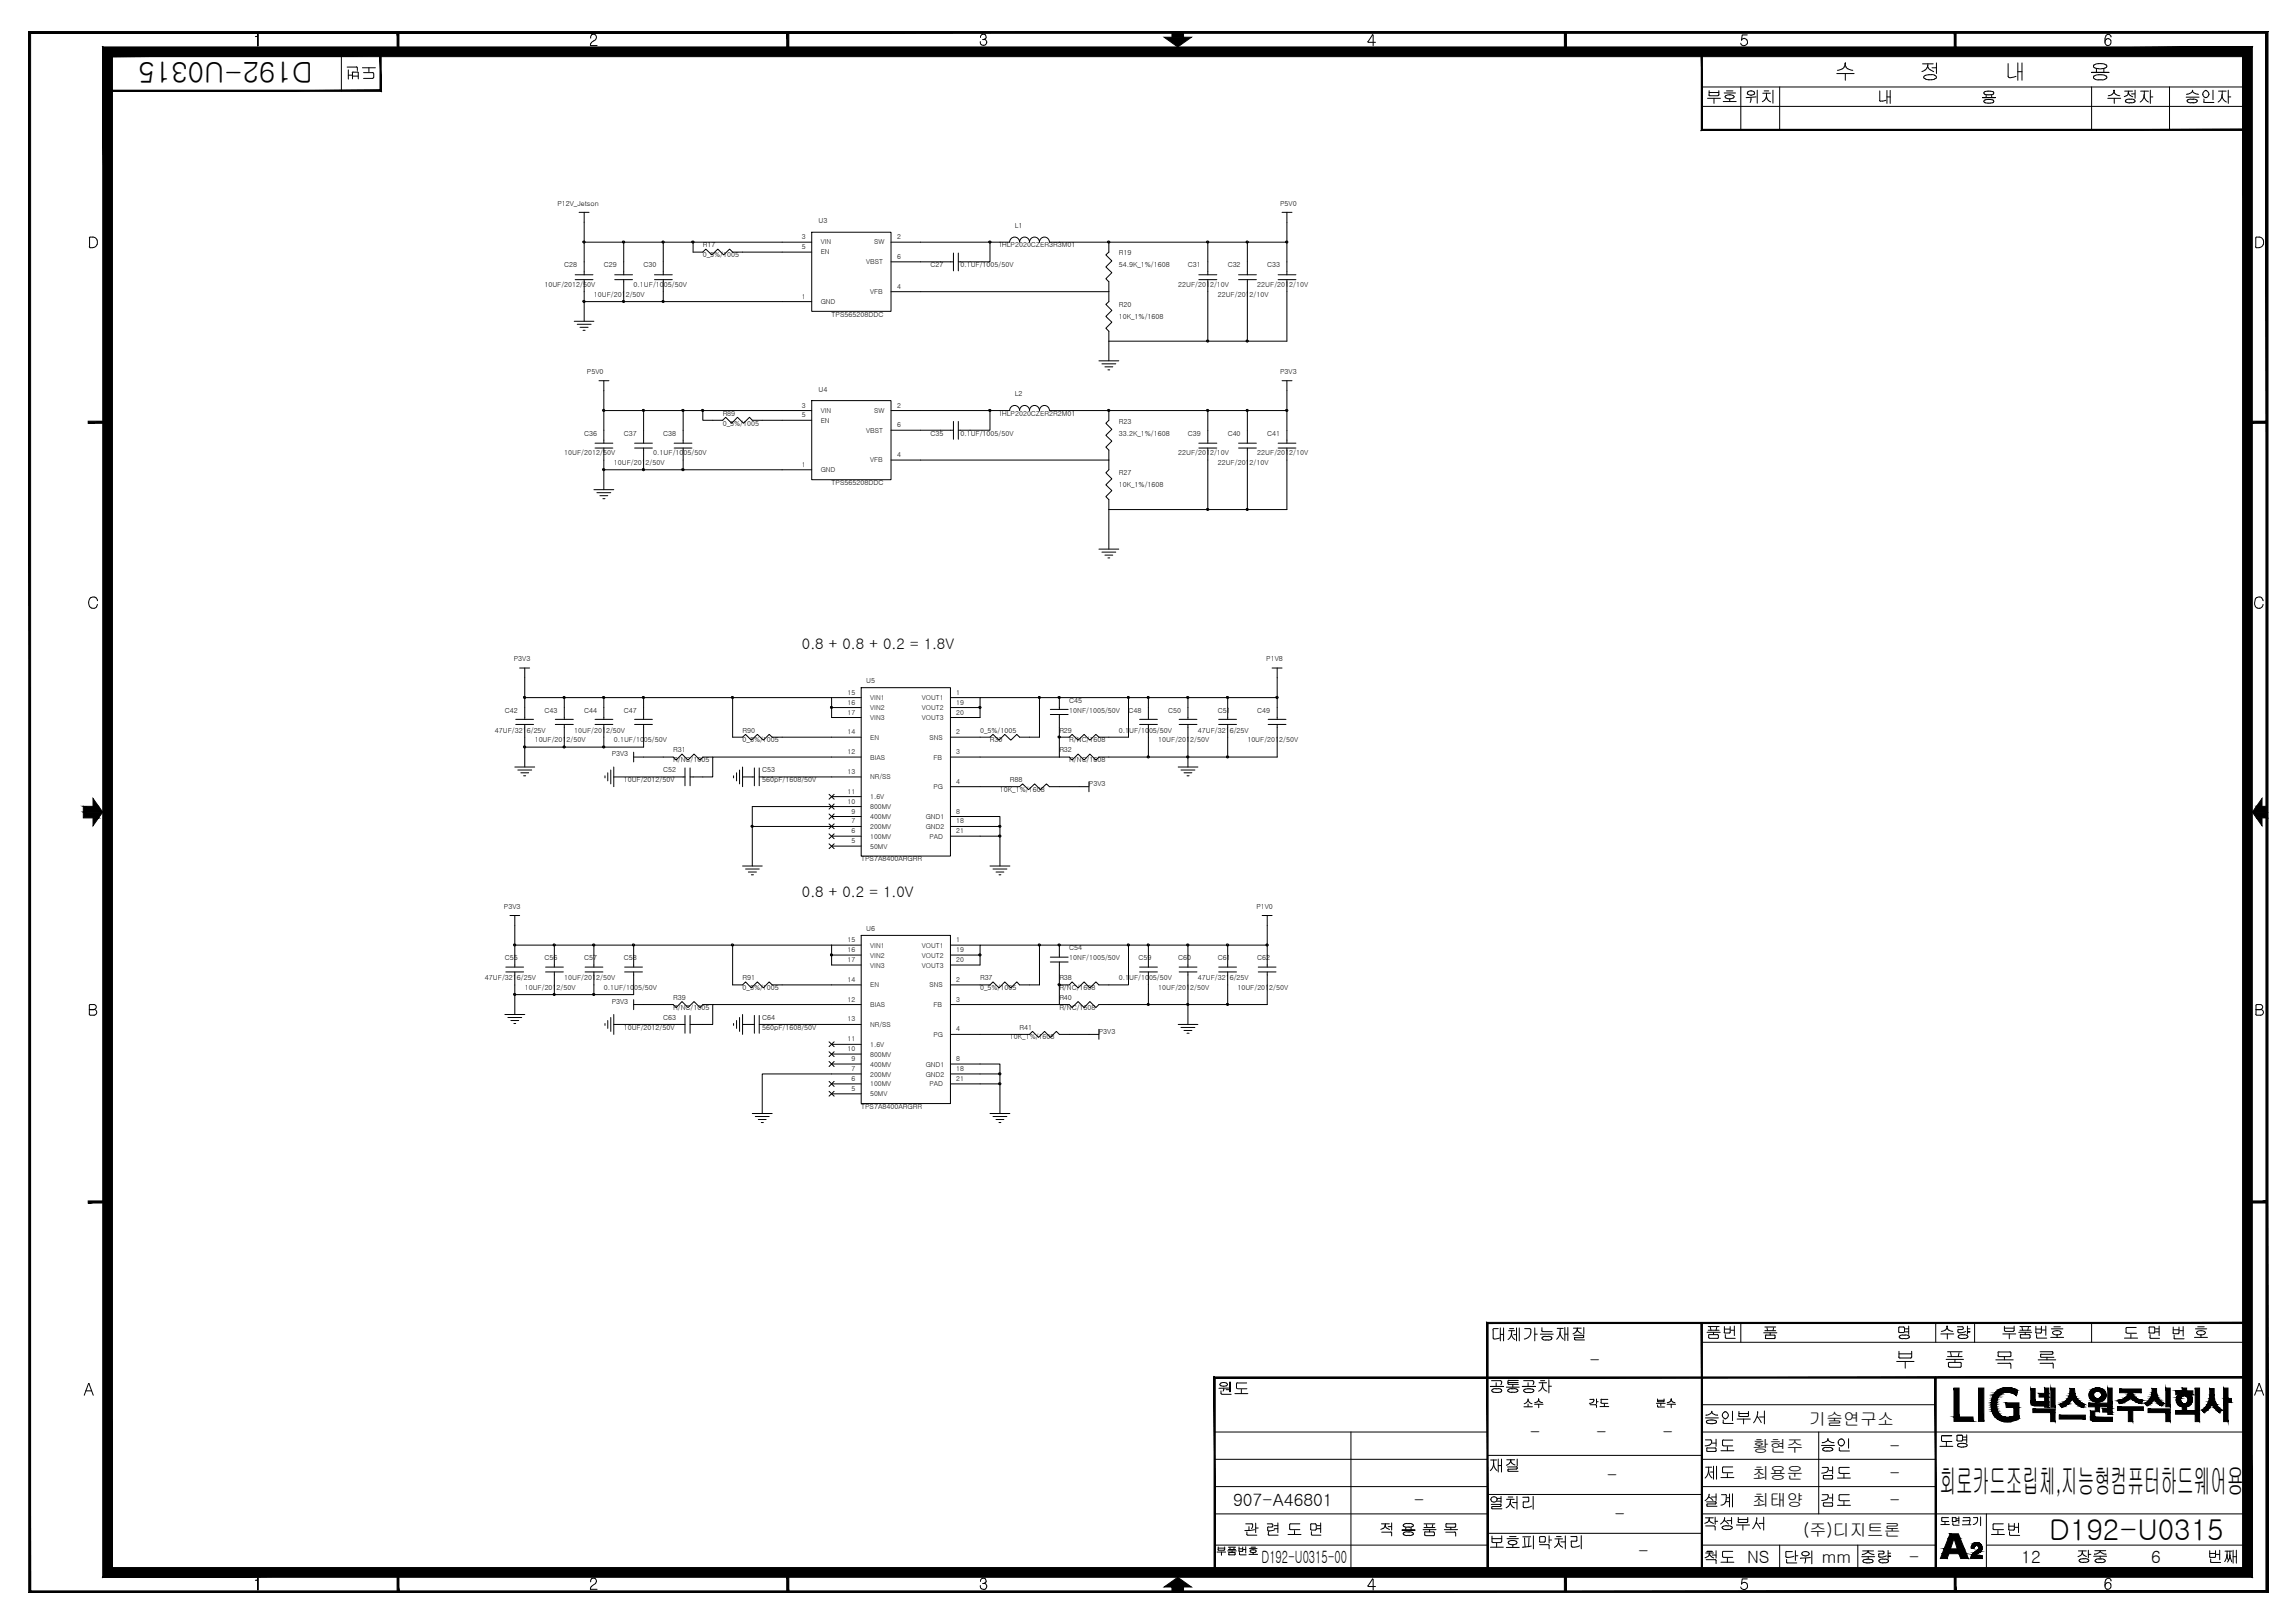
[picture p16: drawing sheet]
<svg xmlns="http://www.w3.org/2000/svg" width="420mm" height="297mm" viewBox="0 0 420 297" stroke-linecap="round" stroke-linejoin="round" font-family="sans-serif">
<defs><g id="words">
<text font-size="6.1" x="355.1" y="273.3">회로카드조립체,지능형컴퓨터하드웨어용</text>
<g font-size="5.3">
<text x="57.2" y="11.3" transform="rotate(-180 57.2 11.3)">D192-U0315</text>
<text x="375.2" y="281.9">D192-U0315</text>
</g>
<g font-size="3.1">
<text x="291" y="250">-</text>
<text x="280.1" y="263.2">-</text>
<text x="292.2" y="263.2">-</text>
<text x="304.3" y="263.2">-</text>
<text x="331.2" y="260.7">기술연구소</text>
<text x="320.8" y="265.7">황현주</text>
<text x="345.9" y="265.7">-</text>
<text x="225.7" y="275.7">907-A46801</text>
<text x="258.8" y="275.7">-</text>
<text x="294.2" y="271.1">-</text>
<text x="320.8" y="270.7">최용운</text>
<text x="320.8" y="275.7">최태양</text>
<text x="345.9" y="270.7">-</text>
<text x="345.9" y="275.7">-</text>
<text x="295.6" y="278.2">-</text>
<text x="330.1" y="281.1">(주)디지트론</text>
<text x="230.9" y="286">D192-U0315-00</text>
<text x="299.9" y="284.9">-</text>
<text x="319.8" y="286">NS</text>
<text x="333.5" y="286">mm</text>
<text x="349.5" y="286">-</text>
<text x="370" y="286">12</text>
<text x="393.8" y="286">6</text>
</g>
<g font-size="2.7">
<text x="146.8" y="118.8">0.8 + 0.8 + 0.2 = 1.8V</text>
<text x="146.8" y="164.1">0.8 + 0.2 = 1.0V</text>
</g>
<g font-size="1.3">
<text x="102" y="37.6">P12V_Jetson</text>
<text x="149.9" y="40.9">U3</text>
<text x="185.8" y="41.7">L1</text>
<text x="234.4" y="37.6">P5V0</text>
<text x="128.7" y="45.3">R17</text>
<text x="128.7" y="47.1">0_5%/1005</text>
<text x="183.1" y="45.3">IHLP2020CZER3R3M01</text>
<text x="204.8" y="46.7">R19</text>
<text x="99.7" y="52.5">10UF/2012/50V</text>
<text x="103.3" y="48.9">C28</text>
<text x="110.5" y="48.9">C29</text>
<text x="116" y="52.5">0.1UF/1005/50V</text>
<text x="117.8" y="48.9">C30</text>
<text x="170.4" y="48.9">C27</text>
<text x="175.8" y="48.9">0.1UF/1005/50V</text>
<text x="204.8" y="48.9">54.9K_1%/1608</text>
<text x="215.7" y="52.5">22UF/2012/10V</text>
<text x="217.5" y="48.9">C31</text>
<text x="224.8" y="48.9">C32</text>
<text x="230.2" y="52.5">22UF/2012/10V</text>
<text x="232" y="48.9">C33</text>
<text x="108.7" y="54.3">10UF/2012/50V</text>
<text x="152.2" y="58">TPS565208DDC</text>
<text x="204.8" y="56.1">R20</text>
<text x="204.8" y="58.3">10K_1%/1608</text>
<text x="222.9" y="54.3">22UF/2012/10V</text>
<text x="107.5" y="68.5">P5V0</text>
<text x="149.9" y="71.7">U4</text>
<text x="234.4" y="68.5">P3V3</text>
<text x="132.3" y="76.1">R89</text>
<text x="132.3" y="77.9">0_5%/1005</text>
<text x="183.1" y="76.1">IHLP2020CZER2R2M01</text>
<text x="185.8" y="72.4">L2</text>
<text x="204.8" y="77.5">R23</text>
<text x="103.3" y="83.3">10UF/2012/50V</text>
<text x="106.9" y="79.7">C36</text>
<text x="114.2" y="79.7">C37</text>
<text x="119.6" y="83.3">0.1UF/1005/50V</text>
<text x="121.4" y="79.7">C38</text>
<text x="170.4" y="79.7">C35</text>
<text x="175.8" y="79.7">0.1UF/1005/50V</text>
<text x="204.8" y="79.7">33.2K_1%/1608</text>
<text x="215.7" y="83.3">22UF/2012/10V</text>
<text x="217.5" y="79.7">C39</text>
<text x="224.8" y="79.7">C40</text>
<text x="230.2" y="83.3">22UF/2012/10V</text>
<text x="232" y="79.7">C41</text>
<text x="112.4" y="85.1">10UF/2012/50V</text>
<text x="152.2" y="88.8">TPS565208DDC</text>
<text x="204.8" y="87">R27</text>
<text x="204.8" y="89.1">10K_1%/1608</text>
<text x="222.9" y="85.1">22UF/2012/10V</text>
<text x="94.1" y="121">P3V3</text>
<text x="158.6" y="125">U5</text>
<text x="231.8" y="121">P1V8</text>
<text x="92.4" y="130.4">C42</text>
<text x="99.7" y="130.4">C43</text>
<text x="106.9" y="130.4">C44</text>
<text x="114.2" y="130.4">C47</text>
<text x="195.8" y="128.7">C45</text>
<text x="195.8" y="130.4">10NF/1005/50V</text>
<text x="206.6" y="130.4">C48</text>
<text x="213.9" y="130.4">C50</text>
<text x="222.9" y="130.4">C51</text>
<text x="230.2" y="130.4">C49</text>
<text x="90.6" y="134.1">47UF/3216/25V</text>
<text x="97.9" y="135.9">10UF/2012/50V</text>
<text x="105.1" y="134.1">10UF/2012/50V</text>
<text x="112.4" y="135.9">0.1UF/1005/50V</text>
<text x="123.2" y="137.7">R31</text>
<text x="135.9" y="134.1">R90</text>
<text x="135.9" y="135.9">0_5%/1005</text>
<text x="179.4" y="134.1">0_5%/1005</text>
<text x="181.2" y="135.9">R30</text>
<text x="193.9" y="137.7">R32</text>
<text x="193.9" y="134.1">R29</text>
<text x="195.8" y="135.9">R/NC/1608</text>
<text x="204.8" y="134.1">0.1UF/1005/50V</text>
<text x="212.1" y="135.9">10UF/2012/50V</text>
<text x="219.3" y="134.1">47UF/3216/25V</text>
<text x="228.4" y="135.9">10UF/2012/50V</text>
<text x="112" y="138.4">P3V3</text>
<text x="114.2" y="143.1">10UF/2012/50V</text>
<text x="121.4" y="141.3">C52</text>
<text x="123.2" y="139.5">R/NC/1005</text>
<text x="139.5" y="141.3">C53</text>
<text x="139.5" y="143.1">560pF/1608/50V</text>
<text x="184.9" y="143.1">R88</text>
<text x="195.8" y="139.5">R/NC/1608</text>
<text x="199.4" y="143.8">P3V3</text>
<text x="183.1" y="144.9">10K_1%/1608</text>
<text x="157.7" y="157.6">TPS7A8400ARGRR</text>
<text x="92.3" y="166.3">P3V3</text>
<text x="230" y="166.3">P1V0</text>
<text x="158.6" y="170.3">U6</text>
<text x="195.8" y="173.9">C54</text>
<text x="88.8" y="179.4">47UF/3216/25V</text>
<text x="92.4" y="175.8">C55</text>
<text x="99.7" y="175.8">C56</text>
<text x="103.3" y="179.4">10UF/2012/50V</text>
<text x="106.9" y="175.8">C57</text>
<text x="114.2" y="175.8">C58</text>
<text x="135.9" y="179.4">R91</text>
<text x="179.4" y="179.4">R37</text>
<text x="193.9" y="179.4">R38</text>
<text x="195.8" y="175.8">10NF/1005/50V</text>
<text x="204.8" y="179.4">0.1UF/1005/50V</text>
<text x="208.4" y="175.8">C59</text>
<text x="215.7" y="175.8">C60</text>
<text x="219.3" y="179.4">47UF/3216/25V</text>
<text x="222.9" y="175.8">C61</text>
<text x="230.2" y="175.8">C62</text>
<text x="96.1" y="181.2">10UF/2012/50V</text>
<text x="110.5" y="181.2">0.1UF/1005/50V</text>
<text x="112" y="183.7">P3V3</text>
<text x="123.2" y="183">R39</text>
<text x="123.2" y="184.8">R/NC/1005</text>
<text x="135.9" y="181.2">0_5%/1005</text>
<text x="179.4" y="181.2">0_5%/1005</text>
<text x="193.9" y="183">R40</text>
<text x="193.9" y="184.8">R/NC/1608</text>
<text x="193.9" y="181.2">R/NC/1608</text>
<text x="212.1" y="181.2">10UF/2012/50V</text>
<text x="226.5" y="181.2">10UF/2012/50V</text>
<text x="114.2" y="188.4">10UF/2012/50V</text>
<text x="121.4" y="186.6">C63</text>
<text x="139.5" y="186.6">C64</text>
<text x="139.5" y="188.4">560pF/1608/50V</text>
<text x="184.9" y="190.2">10K_1%/1608</text>
<text x="186.7" y="188.4">R41</text>
<text x="201.2" y="189.2">P3V3</text>
<text x="157.7" y="202.9">TPS7A8400ARGRR</text>
</g>
<g font-size="1.2">
<text x="146.8" y="43.8">3</text>
<text x="146.8" y="45.6">5</text>
<text x="150.3" y="44.7">VIN</text>
<text x="150.3" y="46.6">EN</text>
<text x="160" y="44.7">SW</text>
<text x="164.2" y="43.8">2</text>
<text x="164.2" y="47.4">6</text>
<text x="158.6" y="48.4">VBST</text>
<text x="159.3" y="53.8">VFB</text>
<text x="164.2" y="52.8">4</text>
<text x="146.8" y="54.7">1</text>
<text x="150.3" y="55.6">GND</text>
<text x="146.8" y="74.6">3</text>
<text x="146.8" y="76.4">5</text>
<text x="150.3" y="75.6">VIN</text>
<text x="150.3" y="77.4">EN</text>
<text x="160" y="75.6">SW</text>
<text x="164.2" y="74.6">2</text>
<text x="158.6" y="79.2">VBST</text>
<text x="164.2" y="83.7">4</text>
<text x="164.2" y="78.2">6</text>
<text x="146.8" y="85.5">1</text>
<text x="150.3" y="86.4">GND</text>
<text x="159.3" y="84.6">VFB</text>
<text x="155.2" y="127.1">15</text>
<text x="155.2" y="128.9">16</text>
<text x="155.2" y="130.8">17</text>
<text x="159.3" y="128.1">VIN1</text>
<text x="159.3" y="130">VIN2</text>
<text x="159.3" y="131.7">VIN3</text>
<text x="168.8" y="128.1">VOUT1</text>
<text x="168.8" y="130">VOUT2</text>
<text x="168.8" y="131.7">VOUT3</text>
<text x="175.1" y="127.1">1</text>
<text x="175.1" y="128.9">19</text>
<text x="175.1" y="130.8">20</text>
<text x="155.2" y="134.4">14</text>
<text x="159.3" y="135.4">EN</text>
<text x="170.2" y="135.4">SNS</text>
<text x="175.1" y="134.4">2</text>
<text x="155.2" y="141.6">13</text>
<text x="155.2" y="138">12</text>
<text x="159.3" y="142.6">NR/SS</text>
<text x="159.3" y="139">BIAS</text>
<text x="170.9" y="139">FB</text>
<text x="175.1" y="138">3</text>
<text x="175.1" y="143.5">4</text>
<text x="155.2" y="147.1">10</text>
<text x="155.2" y="145.2">11</text>
<text x="155.9" y="148.9">9</text>
<text x="159.3" y="149.9">400MV</text>
<text x="159.3" y="148.1">800MV</text>
<text x="159.3" y="146.3">1.6V</text>
<text x="169.5" y="149.9">GND1</text>
<text x="170.9" y="144.4">PG</text>
<text x="175.1" y="148.9">8</text>
<text x="155.9" y="154.3">5</text>
<text x="155.9" y="152.5">6</text>
<text x="155.9" y="150.7">7</text>
<text x="159.3" y="155.3">50MV</text>
<text x="159.3" y="153.5">100MV</text>
<text x="159.3" y="151.7">200MV</text>
<text x="169.5" y="151.7">GND2</text>
<text x="170.2" y="153.5">PAD</text>
<text x="175.1" y="150.7">18</text>
<text x="175.1" y="152.5">21</text>
<text x="155.2" y="172.5">15</text>
<text x="159.3" y="173.4">VIN1</text>
<text x="168.8" y="173.4">VOUT1</text>
<text x="175.1" y="172.5">1</text>
<text x="155.2" y="179.7">14</text>
<text x="155.2" y="174.2">16</text>
<text x="155.2" y="176.1">17</text>
<text x="159.3" y="175.3">VIN2</text>
<text x="159.3" y="177.1">VIN3</text>
<text x="168.8" y="175.3">VOUT2</text>
<text x="168.8" y="177.1">VOUT3</text>
<text x="175.1" y="179.7">2</text>
<text x="175.1" y="174.2">19</text>
<text x="175.1" y="176.1">20</text>
<text x="155.2" y="183.3">12</text>
<text x="159.3" y="180.7">EN</text>
<text x="159.3" y="184.3">BIAS</text>
<text x="170.2" y="180.7">SNS</text>
<text x="170.9" y="184.3">FB</text>
<text x="175.1" y="183.3">3</text>
<text x="155.2" y="190.6">11</text>
<text x="155.2" y="186.9">13</text>
<text x="159.3" y="191.6">1.6V</text>
<text x="159.3" y="188">NR/SS</text>
<text x="170.9" y="189.7">PG</text>
<text x="175.1" y="188.8">4</text>
<text x="155.2" y="192.4">10</text>
<text x="155.9" y="197.8">6</text>
<text x="155.9" y="196">7</text>
<text x="155.9" y="194.2">9</text>
<text x="159.3" y="197">200MV</text>
<text x="159.3" y="195.2">400MV</text>
<text x="159.3" y="193.4">800MV</text>
<text x="169.5" y="195.2">GND1</text>
<text x="169.5" y="197">GND2</text>
<text x="175.1" y="194.2">8</text>
<text x="175.1" y="196">18</text>
<text x="175.1" y="197.8">21</text>
<text x="155.9" y="199.6">5</text>
<text x="159.3" y="200.6">50MV</text>
<text x="159.3" y="198.8">100MV</text>
<text x="170.2" y="198.8">PAD</text>
</g>
</g></defs>
<g fill="none" stroke="#000" stroke-width=".18">
<path d="M47.2 6.4l-.2 .3h-.2M47.2 6.3v2.1v-2.1M62.5 9.5v7.1M63.6 12.3h1.7M63.8 13.8h.6M63.8 12.8v1.7M64.5 13.9h1.1M64.5 13.4v1M64.6 13.2l-.1 .1M64.7 13.2h.7M65.2 12.2l.2 .1M65.4 12.4v.5"/>
<path d="M65.4 13.2l.2 .1v1.1M66.4 12.4h2.3M66.6 13.3h1.6l.2 .1M66.6 14.4h1.7M67.5 12.4v.7M68.4 14.2l-.2 .1M68.4 13.5v.7M108.1 8.3h1.2M108.1 6.8v.2M108.1 8v.3M108.3 6.5l-.2 .3M108.4 6.3l-.2 .1"/>
<path d="M108.7 7.5l-.5 .5M108.8 6.3h-.4M108.8 6.3l.2 .1M109 6.4l.2 .3-.2 .5M109.1 7.2l-.4 .3M179.5 7.6a.57 .57 0 0 0 .2 .6 .57 .57 0 0 0 .7 0M179.9 6.3l.5 .1 .1 .4M179.9 7.2h.3M179.9 6.3a.51 .51 0 0 0-.4 .6M180.3 7.2a.55 .55 0 0 1 .1 1M180.4 7.1l-.3 .1h.2M180.6 6.8l-.2 .3"/>
<path d="M250.5 7.7h1.3M251.2 6.4h.1M251.3 6.4l-.9 1.2 .1 .1M251.4 6.4v2M311.5 15.9h100M311.5 19.5h100M312.6 18h2.4M312.9 17.4l.1 .1M312.9 16.6v.8M312.9 16.9h1.8M313.1 17.5h1.5M313.8 18v.9"/>
<path d="M314.7 17.3l-.2 .2M314.7 16.6v.8M315.5 18.6h2.4M315.7 17h2M316 17.5l-.2 .2 .2 .3M316 17.9l.6 .2M316.1 16.6h1.2M316.6 18.1h.2M316.7 18.1v.5M316.7 17.4l.6 .1M316.8 17.4l-.8 .1M317.3 17.9l-.6 .2"/>
<path d="M317.3 17.5l.2 .2-.2 .3M318.7 15.9v7.8M318.7 7.9l.1 .3 .5 .2M318.9 7.2l-.1 .1M319.4 7.1l.4 .3 .1 .6M319.4 7l-.5 .2M319.9 6.4h-.9l-.1 .9M319.9 17l.1 .2 .5 .2M319.9 7.9l-.1 .3-.5 .1M320.5 17.4h.1M320.6 18.2l-.2 .5M320.6 17.8v.4"/>
<path d="M320.6 16.6l.5 .2 .1 .2M320.6 16.6l-.4 .1-.3 .3M321.2 17l-.1 .3-.5 .1M321.5 17.7l-1.8 .2M321.7 16.5v2.4M322.7 17.1h1.4M323 16.6h.8M323.4 17.5a1.25 1.25 0 0 1-.8 1.1M323.4 17.5a1.14 1.14 0 0 0 .8 1.1M323.4 17.1v.4M324.6 16.5v2.4M325.8 15.9v7.8"/>
<path d="M336.3 13.5h3.1M337.3 12.6l-.9 .3M337.6 12.2l.2-.5 .2 .5M337.6 12.3l-.3 .3M337.8 11.7v-.2v.2M337.8 13.5v1.2M337.9 12.3l.4 .3 .9 .3M344.1 18.4l.2 .1M344.1 16.6v1.8M344.6 18.5h-.3M345.2 18.4l-.6 .1M345.5 17.7h.5"/>
<path d="M345.5 16.6v2.3M346 16.6v2.3M352 11.7h1.9M352.3 13.9l-.1 .2 .1 .3M352.3 14.3l.3 .2M352.5 14.5l1.1 .1M352.9 11.7v.3M353 12.4l-.1-.4a1.3 1.3 0 0 1-1 1.1M353 12.4l.4 .4M353.3 13.7l-1 .2M353.3 13.7h.3M353.4 12.8l.6 .3"/>
<path d="M353.6 13.6l.6 .1M353.7 12.4h.8M354.1 13.8l.3 .1M354.2 14.5l-.6 .1M354.4 14.3l-.3 .2M354.4 13.9l.1 .2-.1 .3M354.5 11.5v2M362.9 17.9h2.4h-2.4M363.3 16.8l-.1 .2 .1 .2M363.3 18.4l-.1 .1 .1 .2M363.3 17.2l.2 .1M363.3 18.7l.2 .1"/>
<path d="M363.4 16.8l.8-.1 .7 .1M363.4 18.3l.8-.1 .7 .2M363.5 16.7l-.2 .1M363.5 18.3l-.2 .1M363.6 17.4v.5M364.6 17.4v.5M364.9 16.8l.1 .2-.1 .2M364.9 18.4l.1 .1-.1 .2M364.9 17.2l-.5 .1h-1M364.9 18.7l-.5 .2-1-.1M367.6 11.6v2.3l.2 .3M369.1 14l-1.3 .2"/>
<path d="M369.4 13.1h.8M369.4 11.5v3.2M370.2 11.5v3.2M382.9 13.3h3.2h-3.2M382.9 15.9v7.8M383.3 12.1l.3 .4M383.4 11.9l-.1 .2M383.4 13.9l-.1 .4 .3 .2M383.6 11.8l-.2 .1M383.6 13.8l-.2 .1M383.6 12.5a2.66 2.66 0 0 0 1.8 0M383.6 14.5l.6 .1"/>
<path d="M383.8 12.7v.6M384.1 14.6h.7M384.8 11.7h-1.2M384.8 13.7l-1.2 .1M384.8 11.7h.6M384.8 13.7l.6 .1M385.2 12.6v.7M385.3 11.8l.3 .1M385.3 13.8l.3 .1M385.4 14.5l-.6 .1M385.4 7.4v.3M385.6 6.6l-.2 .3a1.29 1.29 0 0 0 .2 1.3l.1 .1"/>
<path d="M385.6 12.3l-.3 .2M385.6 14.4l-.3 .1M385.6 11.9l.1 .2M385.6 13.9l.1 .2-.1 .3M385.7 7.2l-.3 .2M385.7 12.1l-.1 .3M385.9 18h2.4M386 6.3l.2 .1 .3 .3M386 6.3l-.5 .2M386.1 7.1h-.4M386.1 7.1l.3 .3v.6M386.4 8l-.4 .3h-.3"/>
<path d="M386.5 6.7v.1M386.6 17.3l-.6 .2M387 16.6v-.1v.1M387.1 18v.9M387.1 17.1l.5 .3 .5 .1M387.2 17.1l-.2-.5v.3l-.4 .4M389 16.7h1.4M389.2 18.3l-.1 .2 .1 .2M389.2 18.6l.2 .1M389.3 17.5l-.4 .2M389.4 18.8h.4M389.6 17.2l.1-.3v.3"/>
<path d="M389.6 17.2l-.3 .3M389.7 16.7v.2M389.8 17.2l.6 .5M389.8 18.8h.2M389.8 18.1l-.6 .2M390 18.1l-.2 .1M390 18.2h.2M390.2 18.8h-.2M390.2 18.1l.4 .1M390.2 17.2h.6M390.6 18.2l.2 .2v.3M390.6 18.8h-.4"/>
<path d="M390.8 18.6l-.2 .1M390.9 16.5v1.5M391.9 16.7h1.4M392.6 16.7v.7M393.3 18.7a1.38 1.38 0 0 1-.8-1.4 1.48 1.48 0 0 1-.7 1.4M393.7 17.7h.4M393.7 16.5v2.4M397.2 15.9v7.8M400.2 17.8h2.4M400.3 17.3h.1M400.5 18.3l-.1 .2 .1 .1M400.5 18.6l.2 .1"/>
<path d="M400.7 18.8h.4M401.1 18.1l-.6 .2M401.1 18.2h.5M401.1 18.8h.5M401.4 16.7l-.5 .4-.5 .1M401.4 16.8h.1M401.4 16.7l.4 .4 .6 .1M401.4 16.5v.3M401.6 18.1l.6 .2M402 18.8h-.4M402.2 18.3v.3l-.2 .1M402.4 17.3h.1"/>
<path d="M403.5 18.6l.1 .2M403.5 18.1v.6M403.6 18.8h1.7M403.7 16.6h.3M403.7 16.6l-.4 .4v.2v.3l.4 .3M404 16.6l.2 .2 .2 .4M404.4 17.3l-.2 .4-.5 .1M404.4 17.2v.1M405.1 16.5v1.7M406.2 16.7h1.4M406.8 16.7v.7M407.6 18.7a1.38 1.38 0 0 1-.8-1.4 1.48 1.48 0 0 1-.7 1.4"/>
<path d="M407.9 17.7h.5M407.9 16.5v2.4M106 38.9h1.8M106.9 38.9v5.4h7.3M234.7 38.9h1.8M235.6 38.9v5.4M16.4 43.5a.97 .97 0 0 1 1.4 .5 .97 .97 0 0 1-.8 1.3M16.4 45.1l.1 .2M16.4 43.6v1.6M16.6 45.3h.4M105.1 58.8h3.6M105.3 50.3h3.3"/>
<path d="M105.3 51.2h3.3M105.7 59.4h2.5M106.2 59.9h1.5M106.7 44.3h.1M106.7 55.2h.1M106.9 55.2h41.7M106.9 44.3v6M106.9 51.2v7.6M112.5 50.3h3.3M112.5 51.2h3.3M114 44.3h.1M114 55.2h.1"/>
<path d="M114.2 44.3h12.7M114.2 44.3v6M114.2 51.2v4M119.8 50.3h3.3M119.8 51.2h3.3M121.3 44.3h.1M121.3 55.2h.1M121.4 44.3v6M121.4 51.2v4M126.7 44.3h.1M148.6 42.5h14.5v14.5h-14.5zM148.6 44.3h-21.7v1.8h1.8l.5-.5 1.1 1.1 1.1-1.1 1.1 1.1 1.1-1.1 .5 .5h14.5"/>
<path d="M163.1 44.3h18.1M163.1 53.4h39.9M163.1 47.9h11.5M174.6 46.3v3.3M175.4 46.3v3.3M181.1 44.3h.1M184.8 44.3a.91 .91 0 0 1 1-.9 .91 .91 0 0 1 .9 .9 .91 .91 0 0 1 .9-.9 .91 .91 0 0 1 .9 .9 .91 .91 0 0 1 .9-.9 .91 .91 0 0 1 .9 .9 .91 .91 0 0 1 .9-.9 .91 .91 0 0 1 .9 .9h29M184.9 44.3h-3.7v3.6h-5.8M202.8 44.3h.1M203 44.3v1.8l-.5 .6 1.1 1.1-1.1 1.1 1.1 1-1.1 1.1 .5 .6v3.6l-.5 .5 1.1 1.1-1.1 1.1 1.1 1.1-1.1 1.1 .5 .5v5.4M219.5 50.3h3.3M219.5 51.2h3.3"/>
<path d="M221 44.3h.1M221.1 51.2v11.2h-18.1M226.8 50.3h3.2M226.8 51.2h3.2M228.2 44.3h.1M228.4 44.3h-7.3v6M228.4 44.3h7.2v6M228.4 51.2v11.2h7.2v-11.2M228.4 44.3v6M234 50.3h3.3M234 51.2h3.3M235.4 44.3h.1"/>
<path d="M412.9 45.1l.2 .2M413 43.6v1.6M413.1 43.4l-.1 .1M413.1 43.4h.5M413.1 45.3h.5M413.6 43.4a.96 .96 0 0 1 .8 .9 .96 .96 0 0 1-.8 1M106.7 60.5h.4M109.7 69.7h1.8M110.4 75.1h.1M110.5 69.7v5.4h7.3M110.5 75.1v6M117.6 75.1h.1"/>
<path d="M117.8 75.1h10.9M117.8 75.1v6M124.9 75.1h.1M125.1 75.1v6M128.5 75.1h.1M148.6 75.1h-19.9v1.8h3.6l.6-.5 1.1 1.1 1-1.1 1.1 1.1 1.1-1.1 .5 .5h10.9M148.6 73.3h14.5v14.5h-14.5zM163.1 75.1h18.1M163.1 78.7h11.5M174.6 77.1v3.3M175.4 77.1v3.3M181.1 75.1h.1"/>
<path d="M184.8 75.1a.91 .91 0 0 1 1-.9 .91 .91 0 0 1 .9 .9 .91 .91 0 0 1 .9-.9 .91 .91 0 0 1 .9 .9 .91 .91 0 0 1 .9-.9 .91 .91 0 0 1 .9 .9 .91 .91 0 0 1 .9-.9 .91 .91 0 0 1 .9 .9M184.9 75.1h-3.7v3.6h-5.8M192.1 75.1h29M201.2 66h3.6M201.7 66.6h2.6M202.3 67.1h1.4M202.8 75.1h.1M202.8 67.7h.4M203 75.1v1.8l-.5 .6 1.1 1.1-1.1 1.1 1.1 1-1.1 1.1 .5 .6v3.6l-.5 .5 1.1 1.1-1.1 1.1 1.1 1.1-1.1 1.1 .5 .5v9.1M221 62.4h.1M221 75.1h.1M221.1 62.4h7.3"/>
<path d="M228.2 62.4h.1M228.2 75.1h.1M228.4 75.1h-7.3v6M228.4 75.1h7.2v6M228.4 75.1v6M234.7 69.7h1.8M235.4 75.1h.1M235.6 69.7v5.4M108.7 89.6h3.7M108.9 81.1h3.3M108.9 82h3.3M109.3 90.2h2.5"/>
<path d="M109.8 90.7h1.5M110.4 86h.1M110.4 91.3h.4M110.5 86h38.1M110.5 82v7.6M116.2 81.1h3.2M116.2 82h3.2M117.6 86h.1M117.8 82v4M123.4 81.1h3.3M123.4 82h3.3M124.9 86h.1"/>
<path d="M125.1 82v4M163.1 84.2h39.9M219.5 81.1h3.3M219.5 82h3.3M221 93.3h.1M221.1 82v11.3h-18.1M226.8 81.1h3.2M226.8 82h3.2M228.2 93.3h.1M228.4 82v11.3h-7.3M234 81.1h3.3M234 82h3.3"/>
<path d="M235.6 82v11.3h-7.2M16.6 109.4a1.23 1.23 0 0 0 .2 1.9M17.6 109.4l-.5-.1-.5 .1M17.6 109.4l.2 .4M17.7 111l-.5 .3h-.4M17.8 110.6l-.1 .4M17.8 109.8v.1M201.2 100.5h3.6M201.7 101h2.6M202.3 101.6h1.4M202.8 102.1h.4M412.9 109.7a1.12 1.12 0 0 0 .3 1.6"/>
<path d="M413.1 109.4l-.2 .2M413.3 111.3h.4M414 109.4l.3 .4M414.1 109.4l-.5-.1-.5 .1M414.3 109.8v.1M414.3 110.6l-.1 .4-.5 .3M94.4 132.6h3.3M94.4 131.7h3.3M95.1 122.3h1.9M95.9 136.7h.1M95.9 127.7h.1M96.1 132.6v7.8"/>
<path d="M96.1 127.7h7.2M96.1 122.3v9.4M96.1 136.7h14.4M101.7 132.6h3.3M101.7 131.7h3.3M103.1 136.7h.1M103.1 127.7h.1M103.3 131.7v-4h7.2v4M103.3 132.6v4.1M108.9 132.6h3.3M108.9 131.7h3.3M110.4 136.7h.1"/>
<path d="M110.4 127.7h.1M110.5 132.6v4.1h7.3v-4.1M110.5 127.7h23.6M116 138.6h7.2l.6 .5 1.1-1.1 1.1 1.1 1.1-1.1 1.1 1.1 .5-.5h1.8M116 137.7v1.7M116.2 132.6h3.2M116.2 131.7h3.2M117.6 127.7h.1M117.8 127.7v4M134 127.7h.1M152.1 129.5h.1M152.2 127.7h-18.1v7.2h1.8l.6-.5 1.1 1.1 1.1-1.1 1.1 1.1 1-1.1 .6 .5h16.3"/>
<path d="M152.2 127.7h5.5M152.2 129.5h5.5M152.2 127.7v3.6h5.5M157.7 125.9h16.3v30.8h-16.3zM157.7 138.6h-27.2v3.6h-4.2M174 138.6h21.8l.5 .5 1.1-1.1 1.1 1.1 1-1.1 1.1 1.1 .6-.5h9M174 127.7h5.4M174 129.5h5.4M179.3 129.5h.1M179.4 129.5v1.8h-5.4M190.1 127.7h.1M190.3 127.7v7.2h-3.6l-.5-.5-1.1 1.1-1.1-1.1-1.1 1.1-1.1-1.1-.6 .5h-7.2"/>
<path d="M190.3 127.7h-10.9v1.8M190.3 127.7h19.9M192.3 130.8h3.3M192.3 129.8h3.3M193.7 127.7h.1M193.7 134.9h.1M193.9 127.7v2.1M193.9 130.8v7.8M206.4 127.7h.1M206.6 127.7v7.2h-5.4l-.6-.5-1.1 1.1-1-1.1-1.1 1.1-1.1-1.1-.5 .5h-1.9M208.6 132.6h3.3M208.6 131.7h3.3"/>
<path d="M210.1 127.7h.1M210.1 138.6h.1M210.2 132.6v6h7.3v1.8M215.9 132.6h3.2M215.9 131.7h3.2M217.3 127.7h.1M217.3 138.6h.1M217.5 127.7h-7.3v4M217.5 127.7h7.3v4M217.5 132.6v6h16.3v-6M217.5 127.7v4M223.1 132.6h3.3"/>
<path d="M223.1 131.7h3.3M224.6 127.7h.1M224.6 138.6h.1M224.8 127.7h9v4M224.8 132.6v6M232.2 132.6h3.2M232.2 131.7h3.2M232.9 122.3h1.8M233.6 127.7h.1M233.8 122.3v5.4M94.2 140.4h3.7M94.8 140.9h2.5"/>
<path d="M95.3 141.4h1.5M95.9 142h.3M110.8 142v.4M111.3 141.4v1.5M111.8 140.9v2.6M112.4 142.2h13M112.4 140.4v3.6M125.4 140.5v3.3M126.3 140.5v3.3M134.3 142v.4M134.8 141.4v1.5M135.4 140.9v2.6"/>
<path d="M135.9 142.2h2.2M135.9 140.4v3.6M135.9 158.5h3.6M136.5 159h2.5M137 159.6h1.5M137.6 151.3h.1M137.7 151.3h20M138.1 140.5v3.3M139 142.2h18.7M139 140.5v3.3M151.8 154.4l.9 .9M151.8 152.6l.9 .9"/>
<path d="M151.8 150.8l.9 .9M151.8 149l.9 .9M151.8 147.2l.9 .9M151.8 145.4l.9 .9M152.2 154.9h5.5M152.2 153h5.5M152.2 149.4h5.5M152.2 145.8h5.5M152.7 154.4l-.9 .9M152.7 152.6l-.9 .9M152.7 150.8l-.9 .9M152.7 149l-.9 .9"/>
<path d="M152.7 147.2l-.9 .9M152.7 145.4l-.9 .9M157.7 147.6h-20v10.9M174 144h12.7l.5-.5 1.1 1 1.1-1 1.1 1 1.1-1 .5 .5h7.3M174 151.3h9.1v1.7M174 149.4h9.1v1.9M174 153h9.1M181.2 158.5h3.7M181.8 159h2.5M182.3 159.6h1.5M182.9 151.3h.1M182.9 153h.1"/>
<path d="M183.1 153v5.5M199.4 143.1v1.8M215.7 140.4h3.6M216.2 140.9h2.6M216.8 141.4h1.4M217.3 142h.4M92.6 177.9h3.3M92.6 177h3.3M93.4 167.6h1.7M94.1 173h.1M94.2 177.9v7.8M94.2 167.6v5.4h7.3"/>
<path d="M94.2 173v4M99.9 177.9h3.2M99.9 177h3.2M101.3 173h.1M101.5 177v-4h7.2v4M101.5 177.9v4.1M107.1 177.9h3.3M107.1 177h3.3M108.6 173h.1M108.7 177.9v4.1h7.3v-4.1M108.7 173h25.4M114.4 177.9h3.2"/>
<path d="M114.4 177h3.2M115.8 173h.1M116 173v4M134 173h.1M137.6 160.1h.3M152.1 174.8h.1M152.2 173h-18.1v7.3h1.8l.6-.6 1.1 1.1 1.1-1.1 1.1 1.1 1-1.1 .6 .6h16.3M152.2 173v3.6h5.5M152.2 173h5.5M152.2 174.8h5.5M157.7 171.2h16.3v30.8h-16.3zM174 173h5.4"/>
<path d="M174 174.8h5.4M179.3 174.8h.1M179.4 174.8v1.8h-5.4M182.9 160.1h.3M190.1 173h.1M190.3 173v7.3h-3.6l-.5-.6-1.1 1.1-1.1-1.1-1.1 1.1-1.1-1.1-.6 .6h-7.2M190.3 173h-10.9v1.8M190.3 173h27.2M192.3 176.1h3.3M192.3 175.2h3.3M193.7 173h.1M193.9 173v2.2"/>
<path d="M193.9 176.1v7.8M206.4 173h.1M206.6 173v7.3h-5.4l-.6-.6-1.1 1.1-1-1.1-1.1 1.1-1.1-1.1-.5 .6h-1.9M208.6 177.9h3.3M208.6 177h3.3M210.1 173h.1M210.2 177.9v6h7.3v-6M210.2 173v4M215.9 177.9h3.2M215.9 177h3.2M217.3 173h.1M217.5 173h7.3v4"/>
<path d="M217.5 173v4M223.1 177.9h3.3M223.1 177h3.3M224.6 173h.1M224.8 177.9v6M224.8 173h7.2M230.3 177.9h3.3M230.3 177h3.3M231.1 167.6h1.8M231.8 173h.1M232 177.9v6h-7.2M232 167.6v9.4"/>
<path d="M16.4 184.8h.8zM16.4 184v1.6M16.4 185.6l.1 .2M16.6 185.8h.6M17.2 183.9a.44 .44 0 0 1 .4 .4 .44 .44 0 0 1-.4 .4 .53 .53 0 0 1 .5 .6 .53 .53 0 0 1-.5 .5M17.2 183.9h-.7l-.1 .1M92.4 185.7h3.7M93 186.2h2.5M93.5 186.8h1.5M94.1 182h.1M94.1 187.3h.3M94.2 182h14.5"/>
<path d="M101.3 182h.1M108.6 182h.1M110.8 187.3v.4M111.3 186.8v1.4M111.8 186.2v2.6M112.4 187.5h13M112.4 185.7v3.6M116 183.9h7.2l.6 .5 1.1-1.1 1.1 1.1 1.1-1.1 1.1 1.1 .5-.5h1.8M116 183v1.8M125.4 185.8v3.3M126.3 185.8v3.3M134.3 187.3v.4"/>
<path d="M134.8 186.8v1.4M135.4 186.2v2.6M135.9 187.5h2.2M135.9 185.7v3.6M138.1 185.8v3.3M139 187.5h18.7M139 185.8v3.3M151.8 199.7l.9 .9M151.8 197.9l.9 .9M151.8 194.3l.9 .9M151.8 192.5l.9 .9M151.8 190.7l.9 .9"/>
<path d="M152.2 198.4h5.5M152.2 194.7h5.5M152.2 192.9h5.5M152.2 191.1h5.5M152.7 199.7l-.9 .9M152.7 197.9l-.9 .9M152.7 194.3l-.9 .9M152.7 192.5l-.9 .9M152.7 190.7l-.9 .9M157.7 183.9h-27.2v3.6h-4.2M157.7 196.6h-18.2v7.2M174 183.9h21.8l.5 .5 1.1-1.1 1.1 1.1 1-1.1 1.1 1.1 .6-.5h9"/>
<path d="M174 189.3h14.5l.5-.5 1.1 1.1 1.1-1.1 1.1 1.1 1.1-1.1 .5 .5h7.3M174 198.4h9.1v5.4M174 194.7h9.1v1.9M174 196.6h9.1M182.9 198.4h.1M182.9 196.6h.1M183.1 196.6v1.8M193.7 180.3h.1M201.2 188.4v1.8M210.1 183.9h.1M215.7 187.5h3.6M216.2 188h2.6"/>
<path d="M216.8 188.6h1.4M217.3 183.9h.1M217.3 189.1h.4M224.6 183.9h.1M224.8 183.9h-7.3v3.6M413 185.6l.2 .2M413 184.8h.9zM413 184v1.6M413.8 183.9a.44 .44 0 0 1 .4 .4 .44 .44 0 0 1-.4 .4M413.8 183.9h-.7l-.1 .1M413.8 184.7a.53 .53 0 0 1 .6 .6 .53 .53 0 0 1-.5 .5h-.7M137.7 203.8h3.7"/>
<path d="M138.3 204.3h2.5M138.8 204.9h1.5M139.4 205.4h.4M152.2 200.2h5.5M181.2 203.8h3.7M181.8 204.3h2.5M182.3 204.9h1.5M182.9 205.4h.3M15.7 254.6h1.1M16.2 253.3l-.8 2.1M16.2 253.2h.1M16.3 253.3l.8 2.1"/>
<path d="M223.5 253.1l-.2 .3 .2 .2M223.5 255l.2 .1M223.5 254.6v.4M223.5 253.6h1M223.5 253.1h1M223.7 255.2h1.7M224 254.3l-.1 .3M224 254.1v.2M224.5 254.3h.7M224.5 253.1l.2 .3-.2 .2M224.9 254l-1.7 .1M225.2 252.9v1.8v-1.8"/>
<path d="M226.1 255.1h2.3M226.4 254l.1 .1M226.5 253.1l-.1 .1v.8M226.5 253.1h1.7M226.6 254.2h1.7M227.3 254.3v.8M272.9 253.7h2.3h-2.3M273.1 252.7h1.6l.2 .1M273.2 254.3l-.1 .2 .1 .2M273.2 254.7l.2 .1M273.4 254.8h.4M273.4 243.4v1.5"/>
<path d="M273.4 254.2l-.2 .1M273.8 254.1l-.4 .1M273.8 254.2h.5M273.8 254.8h.5M273.9 253.1v.6M274.3 254.1l.4 .1M274.3 243.2h-.9l-.1 .2M274.5 244.9l-.7 .2-.4-.2M274.7 244.2h.6M274.7 243v2.4M274.7 254.8h-.4M274.7 254.2a.28 .28 0 0 1 .2 .3 .28 .28 0 0 1-.2 .3"/>
<path d="M274.9 253.1l-.1 .3M274.9 252.9v.2M275.3 243v2.4M275.8 253.9h2.3M276.1 252.8l.1 .6h1.8M276.1 253h1.8M276.1 245.2a1.33 1.33 0 0 0 .6-1.2 1.33 1.33 0 0 0 .6 1.2M276.1 254.7l.6 .1M276.2 243.5h1.1M276.3 252.6l-.2 .2M276.3 252.6h1.7M276.3 254.2l-.2 .2v.3"/>
<path d="M276.4 243.2h.7M276.7 254.2h.5M276.7 254.8h.5M276.7 254.1l-.4 .1M276.7 243.5v.6M277 253.4v.5M277.1 244.3h.5M277.2 254.1l.4 .1M277.6 254.2l.2 .1M277.6 243v2.4M277.8 254.7l-.6 .1M277.8 254.3l.1 .2-.1 .2"/>
<path d="M278.1 243v2.4M278.7 253.7h2.4h-2.4M278.9 252.7h1.7M279 257.5h1.6M279 256.9a.87 .87 0 0 0 .8-.8 .87 .87 0 0 0 .7 .8M279.1 243.2h.9M279.6 254.2h-.4a.28 .28 0 0 0-.3 .3 .28 .28 0 0 0 .3 .3l.4 .1M279.7 254.2h.4M279.7 254.8h.4M279.8 253.1v.6M279.8 257v.5M280 243.2l.2 .1"/>
<path d="M280.1 254.2h.4a.27 .27 0 0 1 .3 .3 .27 .27 0 0 1-.3 .3l-.4 .1M280.3 243.8a1.29 1.29 0 0 1-1.2 1.3M280.3 243.3v.5M280.6 252.7l.2 .1M280.8 253.1l-.2 .3M280.8 252.9v.2M280.9 257h1.6M281 244.2h.4M281 243v2.4M281.4 256.6l-.4 .1M281.7 256.1l.1 .4 .6 .2M281.7 256.1h.1"/>
<path d="M281.7 257v.6M281.7 256.1l-.3 .5M281.7 253.1h1.4M282 244.2h2.4M282 252.7h.8M282.3 243.5l.2 .2h1.7M282.3 243v.5M282.4 253.5a1.08 1.08 0 0 1-.7 1.1M282.4 244.7l-.1 .3 .3 .2M282.4 253.1v.5M282.4 253.5a1.04 1.04 0 0 0 .8 1.1M282.5 244.6h1.4"/>
<path d="M282.5 245.2l.4 .1M282.6 244.7l-.2 .1M283 245.2h.4M283.6 252.5v2.4M283.6 253.7h.4M283.9 244.7l.1 .1M284 244.7l.1 .2-.1 .2M284 245.1l-.5 .2M285.1 243.1h1.1M285.6 243.1v.7M286.2 245.1a1.71 1.71 0 0 1-.6-1.3 1.76 1.76 0 0 1-.6 1.3M286.5 244.2h.5"/>
<path d="M286.5 243v2.4M287 243v2.4M288.1 243.1h1.4M288.2 244.4h1.6M288.3 244.9l.1 .3M288.3 244.8l-.1 .1M288.4 245.2h1.7M288.5 243.8l-.5 .3M288.8 243.1v.2M288.9 243.7l.6 .3M288.9 243.7l-.1-.4-.3 .4M289.8 244.3l.2 .2"/>
<path d="M289.9 244.5v.2M290 244.7l-.2 .1h-1.5M290 243v1.2M291.1 256.1h.6M291.1 257.1l1.1 .1M291.7 256.1l.1 .1M291.7 256.6l-.7 .2M291.8 256.3l-.1 .2M291.8 256.2v.2M292.3 256v.9M292.3 257.2v.4M292.3 256.5h.3"/>
<path d="M292.9 257.4h1.6M293.1 256.7l.1 .1M293.1 256.2v.5M293.2 256.1l-.1 .1M293.2 256.1h1.2M293.3 256.8h1.1M293.7 256.9v.5M303.2 256.8h1.7M303.5 257.4v.1h1.2M303.5 256v.5h1.1v-.1M303.5 257.1v.3M303.5 256.3h1.1"/>
<path d="M304.1 256.8v.5M304.6 256v.4M305.2 257h1.6M305.7 256.6l-.5 .1M305.7 256.6l.3-.5 .2 .5M306 256.1h.1M306 257v.6M306.2 256.6l.4 .1M311.5 257.1h42.9M311.5 245.7h100M312.2 259.5h2.4M312.5 243.8h2.4"/>
<path d="M312.7 259.9a.28 .28 0 0 0-.3 .3 .28 .28 0 0 0 .3 .3M312.7 242.8h2M312.7 243.5h2M312.8 244.4v.4M312.8 244.8l.2 .1M313 244.2l-.2 .1M313 244.3h1.5M313 244.9h1.5M313.1 242.9l.1 .6M313.4 258.5l-.5 .4-.6 .1M313.4 258.5h.1M313.4 258.5l.4 .4 .6 .1"/>
<path d="M313.4 258.3v.2M313.6 259.9l.4 .1M313.6 259.9l-.9 .1M313.7 243.8v.5M314 259.9a.28 .28 0 0 1 .3 .3 .28 .28 0 0 1-.3 .3M314.3 242.9l-.1 .6M314.4 259h.1M314.4 244.3l.2 .1M314.6 244.8l-.2 .1M314.6 244.4v.4M315.3 259h.1M315.5 259.9v.5"/>
<path d="M315.7 243.8l.1 .2M315.7 242.8v1M315.7 243.2h1.1M315.7 259.7h.3M315.7 258.4h.3M315.7 258.4a.61 .61 0 0 0-.4 .6 .61 .61 0 0 0 .4 .6M315.9 244.8l.1 .1M315.9 244h.7M315.9 244.3v.5M316 258.4a.61 .61 0 0 1 .4 .6 .61 .61 0 0 1-.4 .6M316 244.9h1.7M316.5 259h.1"/>
<path d="M316.7 243.8l-.1 .2M316.8 242.8v1M316.9 243.5h.6M317.2 258.3v1.7M317.5 242.7v1.7M318 259.7h2.4M318.3 259.1l.2 .1M318.4 258.7h1.7M318.4 258.3v.8M318.7 242.1v3.6M319.2 259.7v.9M320.1 259.1l-.2 .1h-1.4"/>
<path d="M320.1 258.3v.8M321.7 259.2l.1 .1M321.8 259.3l.6 1.1M321.8 258.3v.2M321.8 258.5l-.3 1.2-.5 .7M322.1 259.3h.9M322.9 243.9h2.4M323 258.2v2.4M323.1 243.5h2M323.1 242.9h2M323.2 244.9l.1 .1M323.2 244.5v.4"/>
<path d="M323.3 244.3l-.1 .1M323.4 244.3l1.5 .1 .1 .1M323.5 243l.1 .5M324.1 243.9v.4M324.7 243l-.1 .5M325 244.8l-.2 .2h-1.4M325 244.5v.4M347.2 249.2h3.2M347.6 243.7l.2 .2M347.6 248.3l.2 .2M347.7 247.8h2.3M347.7 247.3v1.1"/>
<path d="M347.8 242.9l-.2 .1v.8M347.8 242.9h.7M347.8 244.8l.2 .1M347.9 244.9l.5 .1M348 244.4l-.3 .2 .1 .3M348.4 244.3l-.5 .1M348.4 244.4h.5M348.4 245h.5M348.5 242.9l.1 .1M348.6 243.7l-.1 .2h-.7M348.7 243v.8M348.8 243.2h.6"/>
<path d="M348.8 243.8h.6M348.8 249.2v1.2M348.9 244.3a.44 .44 0 0 1 .5 .1 .44 .44 0 0 1 .1 .5M349.3 244.9l-.4 .1M349.4 242.7v1.5M349.4 244.8l-.1 .1M350 248.3l-.2 .2h-2M350 247.3v1M354.4 242.1v3.6M355.3 244.1h2.4M356.1 243.5l-.7 .2M356.3 248.8h3.2"/>
<path d="M356.5 242.8l-.1 .3-.3 .4M356.5 242.8l.3 .7M356.5 242.8v-.1v.1M356.5 244.1v1M356.5 248.3h2.7M356.5 247.4h2.7M356.7 250l.2 .2M356.7 249.5v.6M356.8 243.5l.7 .2M356.9 249.3l-.2 .2M356.9 249.3h2l.1 .2M357.1 247.5l.2 .8"/>
<path d="M357.9 248.8v.5M358.4 242.8h.8l.2 .1M358.5 243.5v.3M358.6 244.8l.1 .1M358.6 244.5l-.1 .1 .1 .2M358.6 243.3l-.2 .1M358.6 243.3h.7M358.7 247.6l-.2 .7M358.7 244.9l.6 .1M359 249.5l-.1 .7h-2M359.3 244.3l-.7 .2M359.4 244.3h.2"/>
<path d="M359.4 243.1l-.1 .2M359.4 243v.2M359.6 244.3a.44 .44 0 0 1 .5 0 .44 .44 0 0 1 .1 .5M359.6 244.9h-.2M359.9 243.7l-1.1 .2h-.2l-.1-.2M360 244.9l-.4 .1M360.2 244.8l-.2 .1M360.2 243.2h.5M360.2 242.7v1.5M360.7 243.8h-.5h.5M361.5 242.1v3.6M365.4 248.9h3.2"/>
<path d="M365.7 249.5h2.2M365.8 247.6v.6M366 247.4l-.2 .1M366 247.4h2M366.7 244.1h2.3M367 242.7v.8l.1 .1M367 243.1h1.7M367 248.3v.6M367.1 243.7h1.5M367.8 244.1v.9M367.9 249.5l.2 .2M368 247.4l.1 .2-.1 .7h-2l-.2-.2"/>
<path d="M368.1 249.7v.7M368.7 243.4l-.1 .2M368.7 242.7v.8M369.6 243.8h2.4M369.8 242.8h2M369.8 243.5h2M369.9 244.8l.1 .1h1.5M369.9 244.4v.4M370 244.2l-.2 .1M370 244.3h1.5M370.2 242.9l.1 .6M370.8 243.8v.5"/>
<path d="M371.4 242.9l-.2 .6M371.5 244.3l.1 .1M371.7 244.7l-.2 .2M371.7 244.4v.4M372.7 243.8l.1 .2h.8M372.7 243.2h1M372.7 242.7v1.1M372.8 244.8l.2 .1M372.8 244.3v.5M373 244.9h1.7M373.1 248.9h3.3M373.5 247.4h2.2"/>
<path d="M373.5 249.5h2.2M373.6 248.3l.2 .1M373.6 248v.3M373.7 247.8l-.1 .2M373.7 242.7v1.2l-.1 .1M373.7 247.9h1.9M373.8 248.4h2.2M373.9 243.4h.6M374.5 242.7v1.7M374.7 248.4v.5M375.4 244.8h2.4M375.6 243.2h2.1"/>
<path d="M375.7 247.4l.1 .1M375.7 249.5l.2 .2M375.8 247.5v.2M375.8 247.7l-.2 .2M375.9 249.7v.7M375.9 243.7l-.1 .2 .1 .2M376 244.2l.5 .1M376 242.8h1.2M376.5 243.5l-.5 .2M376.5 243.5l.7 .2M376.6 244.3v.5M377.2 243.7l.2 .2-.2 .2"/>
<path d="M377.2 244.2l-.7 .1M382.9 242.1v3.6M388.9 244.9h2.4M389.2 243.8l.2 .2M389.2 243.1v.7M389.4 243l-.2 .1M389.4 243h1.7M389.4 244h1.7M390.1 244.2v.7M393.4 243.8l.2 .2h.7l.2-.2M393.4 243l.2-.1h.8l.1 .9M393.5 243v.8"/>
<path d="M393.6 244.8l.2 .1M393.6 244.3v.5M393.8 244.9h1.6M394.6 243.2h.7M394.6 243.8h.7M395.3 242.7v1.7M397.8 243.9l.2 .2M397.9 243.4h1M397.9 242.9v1.1M398 244.4v.5M398 244.9l.2 .1M398.2 245h1.7"/>
<path d="M398.9 242.9v1.1l-.9 .1M399 243.5h.7M399.7 242.8v1.7M401.8 244.8h2.3M401.9 243.2h2.1M402.3 244.2l.7 .1M402.4 242.8h1.1M402.9 244.3v.5M403 243.5l.5 .2M403 243.5a.62 .62 0 0 0-.8 .5l.1 .1M403.5 244.2l-.5 .1M403.6 243.7l.1 .2-.1 .2"/>
<path d="M413.1 254.6h1M413.5 253.2h.2M413.6 253.3l-.8 2.1M413.7 253.3l.7 2.1M222.3 277.1h50M222.3 262.1h50M222.3 267.1h50M222.3 272.1h50M228.1 278.9h1.1M228.7 279.4v.7M229.2 278.9l.1 .1v.3l-.2 .5M229.7 280l-1.4 .1"/>
<path d="M229.9 279.7h.4M229.9 278.8v1.7M232 278.9h.9l.1 .4M232.1 279.6v.4l.1 .2M232.2 279.4l-.1 .2M233 279.3l-.1 .1-.6 .1M233.3 279.2h.6M233.3 279.8h.6M233.4 280l-.9 .2M233.9 278.7v1.8M236.1 279.8l.2 .2h1.7M238 278.9h-1.8l-.1 .9"/>
<path d="M239.9 279.8l.2 .2M240 279v.9M240.1 278.9l-.2 .1M240.1 278.9h.7M240.8 278.9l.1 .1M241 279.1l-.1 .9h-.8M241.1 279.2h.7M241.1 279.8h.7M241.8 278.7v1.8M247.3 262.1v25.7M252.9 278.9h1.5M253.2 279.7l-.4 .2"/>
<path d="M253.5 279.4l.1-.3 .1 .3M253.5 279.4l-.3 .4M253.6 278.9v.2M253.7 279.4l.7 .5M254.1 279.4h.7M254.8 278.7v1.3M257 279.3l.2 .1M257.2 278.9l-.3 .2 .1 .3M257.2 279.4l.4 .1M257.4 279.6v.4M257.6 278.8l-.4 .1M257.6 278.9h.5"/>
<path d="M257.6 279.5h.5M258.1 278.8l.4 .1M258.3 279.6v.4M258.5 279.4l-.4 .1M258.5 278.9l.2 .2v.3M258.6 279.3l-.1 .1M260.5 280h2.4M260.7 278.9h2M260.7 279.6h2M261.1 279l.2 .6M261.7 280v.4M262.3 279l-.1 .6"/>
<path d="M264.4 280h2.4M264.9 278.9l-.2 .1v.4l.2 .1M264.9 278.9h1.5l.1 .5M264.9 279.5h1.5M265.6 279.5v.5M266.5 279.4l-.2 .1M272.3 273.5h39.2M272.3 266.4h39.2M272.9 267.2h1.1M273 275.3h1.7M273.1 274.1l.4-.2 .4 .2M273.1 274.8l.4 .1 .4-.1"/>
<path d="M273.1 274.1a.4 .4 0 0 0 0 .6M273.1 276l.1 .1M273.2 275.7l-.1 .4M273.3 276.1h1.7M273.4 267.2v.6M273.4 267.8a1.71 1.71 0 0 0 .7 1.3M273.4 267.8a1.76 1.76 0 0 1-.6 1.4M273.9 274.1a.4 .4 0 0 1 0 .6M274.1 274.2h.7M274.1 274.7h.7M274.3 268.2h.6M274.3 267v2.4"/>
<path d="M274.7 275.3l.1 .1M274.8 275.4l-.2 .3h-1.4M274.8 273.9v1.2M274.9 267v2.4M275.8 274.4h1.4M275.9 267.2h1.4M276 268.5h1.6M276.1 269.2l.1 .1M276.1 274h.9M276.1 275.7l-.4 .3M276.2 268.9l-.1 .3M276.2 269.3h1.7"/>
<path d="M276.5 267.6l-.3 .4-.4 .2M276.5 267.6l.1-.2 .2 .3 .6 .4M276.5 274.4v.4M276.6 267.2v.2M276.6 275.3l-.1-.5-.1 .5-.3 .4M276.6 275.3l.2 .4M276.8 275.7l.5 .3M276.9 275h.8M277.6 268.4l.2 .3M277.6 268.9h-1.4M277.7 273.9v2.3M277.8 268.7l-.2 .2"/>
<path d="M277.8 267v1.3M278.8 274h1M278.9 275.9h.2M279 274.8l-.1 .1v1M279 274.9h.8M279.7 274l.2 .1M279.9 274.7l-.2 .1M279.9 274.2v.5M280.4 275.7l-.6 .2h-.7M280.7 273.9v2.3M311.5 277.1h100M311.5 262.1h100"/>
<path d="M311.5 267.1h42.9M311.5 272.1h42.9M312.2 263.5l1.1 .1M312.2 277.8h1.5M312.3 279.3h1.5M312.3 268.5h1.1M312.4 274.9h1.6M312.5 275.6l.1 .1M312.5 265.1l.1 .5h1.4l.2-.1M312.5 275.4v.2M312.5 278.6l-.4 .2M312.6 265l-.2 .1"/>
<path d="M312.6 265h1.5v.1M312.6 275.7h1.7M312.7 274.2l-.6 .5M312.7 260.5l.9 .1M312.8 269.2a1.76 1.76 0 0 1-.6 1.3M312.8 274l.1 .1M312.8 268.5v.7M312.8 269.2a1.71 1.71 0 0 0 .6 1.3M312.8 278.3l-.3 .4M312.9 278l-.1 .3M312.9 273.5l-.2 .7M312.9 278l.2 .5 .6 .3"/>
<path d="M312.9 264.5l-.7 .1M312.9 274l.7 .6M312.9 277.8v.2M313.2 269.4h.5M313.2 264.3l-.3 .2M313.3 274h.9M313.4 263.7l-.2 .6M313.5 264.1h.7M313.7 268.4v2.3M313.8 279.3l.2 .1M314 260.5l-.4 .1M314 277.7v1.3"/>
<path d="M314 279.4v.6M314 278.4h.5M314 274.8l.2 .2M314.2 274.9l-.2 .4h-1.4l-.1 .1M314.2 263.4v1.3M314.2 265.1v.4M314.2 273.4v1.2M314.3 268.4v2.3M315.1 270.4h2.3M315.1 265.5h2.3M315.1 273.6h.8M315.4 268.6l.1 .9h1.7"/>
<path d="M315.4 279.4l-.1 .2 .1 .2M315.4 279.8h.2M315.4 260.4l.2 .1M315.5 278.4l-.5 .5M315.5 268.5l-.1 .1M315.5 263.5l-.1 .2v.8l.1 .1M315.5 268.5h1.7M315.5 263.6h1.7M315.5 264.6h1.7M315.6 279.3l-.2 .1M315.6 279.9l.6 .1M315.6 260.5h1.7"/>
<path d="M315.7 278.3l.7 .6M315.7 278.1l-.2 .3M315.7 277.7v.4M315.8 275l-.3 .4-.4 .1M315.9 273.5l.2 .2M315.9 274.8h.7M316 273.7v.9l-.2 .4M316.1 274.1h.5M316.2 278.3h.8M316.2 279.3h.2M316.2 279.2l-.6 .1M316.2 264.8v.7"/>
<path d="M316.2 269.7v.7M316.4 279.9h-.2M316.4 279.2l.6 .2M316.6 273.4v2.4M316.8 279.9h-.4M317 277.7v1.2M317 279.4l.1 .3-.2 .1M317.2 273.4v2.4M317.9 279.1h2.4M318.2 278.1h1.8M318.2 277.7v.8M319.1 279.1v.9"/>
<path d="M320 277.7l-.1 .9h-1.5l-.2-.1M321.5 278.6l.1 .2M321.6 278.7l.7 1.1M321.6 277.7l-.1 1-.6 1.1M322 278.8h.9M322.9 277.7v2.3M333 262.1v15M333.5 264.5h2.3M333.6 268.6l1.1 .1M333.6 273.6l1.1 .1M333.6 264h.1M333.8 265.4l.2 .1"/>
<path d="M333.9 265.5l.4 .1M334 270l-.2 .1v.5h.2M334 275l-.2 .1v.4l.2 .1M334 265l-.3 .2 .1 .2M334 275.7h1.4M334 270h1.4M334 270.7h1.4M334 275h1.4M334.3 269.5l-.8 .1M334.3 274.5l-.8 .1M334.3 264.9l-.4 .1M334.4 264.9h.4"/>
<path d="M334.4 265.5h.4M334.5 269.3l-.2 .2M334.5 274.3l-.2 .2M334.6 263.5h.1M334.7 263.5l-.5 .4-.5 .1M334.7 263.3v.2M334.7 263.5l.4 .4 .7 .1M334.7 268.7l-.2 .6M334.7 273.7l-.2 .6M334.9 264.9l.4 .1M334.9 269.2h.6M334.9 274.2h.6"/>
<path d="M335.3 265l.2 .2v.2M335.3 270l.2 .6M335.3 275l.2 .1v.5l-.1 .1M335.4 265.4l-.5 .2M335.5 270.5l-.1 .2M335.5 268.4v1.3M335.5 273.4v1.3M336.4 270.5h2.4M336.4 275.5h2.4M336.5 264a.59 .59 0 0 0 .8 .6M336.6 264h.1M336.7 268.7v.8l.1 .1"/>
<path d="M336.7 273.7v.8l.1 .1M336.7 264.9v.5l.2 .1M336.9 269.7h1.7M336.9 274.7h1.7M336.9 265.6h1.7M336.9 263.4l-.2 .1-.2 .5M337 263.4h.3M337.2 263.4l.3 .1 .2 .5M337.6 269.8v.7M337.6 274.8v.7M337.7 264l-.2 .5-.3 .1M337.7 264h.1"/>
<path d="M338.4 263.3v1.7M338.6 268.6h-1.8l-.1 .1M338.6 273.6h-1.8l-.1 .1M355.1 264.7h2.4M355.3 279h1.6M355.4 262.9v.8M355.4 263.6l.2 .2M355.6 262.7l-.2 .2M355.6 277.7l-.1 .6 .1 .1M355.6 262.8h1.7M355.6 263.8h1.7M355.6 277.7h1.1"/>
<path d="M355.6 278.5h1.2M356.1 278.6v.4M356.3 263.9v.8M357.4 278.4l.6 .1M357.4 277.8v.6M357.5 277.7l-.1 .1M357.5 278.7l.1 .4M357.5 277.7h.5M357.6 279.1h1.1M358 277.7l.1 .1M358.1 277.8l-.1 .7M358.2 278.3h.4"/>
<path d="M358.2 278h.4M358.2 263.5l.2 .2M358.3 262.8v.8M358.4 262.7l-.2 .1M358.4 262.7h.8l.1 .1M358.4 263.7h.8M358.6 264.8h.4M358.6 277.6v1.2M358.6 264.2a.28 .28 0 0 0-.2 .3 .28 .28 0 0 0 .2 .3M359 264.9h.2M359.2 264.2h-.6M359.2 264.2h.7"/>
<path d="M359.3 279.1h1.5M359.3 263.6l-.2 .1M359.3 262.8v.8M359.4 263h.7M359.4 263.5h.7M359.4 277.7h1.1M359.9 264.8h-.7M359.9 264.2l.1 .1M360 264.7l-.1 .1M360 264.3l.1 .2-.1 .2M360.1 262.6v1.4M360.5 277.7l.1 .1"/>
<path d="M360.5 278.3h-1.2M360.6 278.3l-.1 .7M360.7 277.8v.5M361.3 277.7h.6M361.9 277.7l.1 .1v.4M362 278.2a.87 .87 0 0 1-.8 .8M362.6 277.6v1.6M363.7 277.1v10.7M364.9 279.8l.1 .2h1.8M366.7 278.9h-1.8v.9M367.7 279.9l.1 .1h.9M367.8 279.3h1"/>
<path d="M367.8 278.8v1.1M368.8 279.9l-.2 .1M368.8 278.8v1.1M368.9 279.5h.6M369.5 278.8v1.7M47.2 288.9l-.2 .3h-.2M47.2 288.8v2.2v-2.2M108.1 289.3v.2M108.3 289l-.2 .3M108.3 290.3l-.2 .6h1.2M108.4 288.9a.53 .53 0 0 1 .5 0 .53 .53 0 0 1 .3 .5M108.4 288.9l-.2 .1"/>
<path d="M109.1 289.8l-.8 .6M109.2 289.4l-.2 .3M179.5 290.2l.1 .5 .5 .2M179.5 289.3v.1M179.9 288.8l.5 .2M179.9 289.8h.3M179.9 288.8l-.3 .3-.1 .2M180.3 289.8l.2 .1 .1 .5M180.4 289.7l-.3 .1h.2M180.4 290.8l-.3 .1M180.4 289l.1 .4M180.6 289.4l-.2 .3"/>
<path d="M180.6 290.4l-.2 .4M222.3 282.8h50M222.8 284.1h1.6M223 283.6l.1 .1M223 283.3h1.2M223 283.1v.5M223.6 284.1v.5M224.2 283.6l-.1 .1h-1M224.2 283.1v.5M224.8 283.8h1.5M224.9 283.6h1.3M224.9 283.2h1.3"/>
<path d="M224.9 284.5l1.1 .1M225 284.2v.3M225 284.1l-.1 .1M225.1 284.1h1v.4M225.1 283.3l.1 .3M225.6 283.8v.3M225.9 283.3v.3M226.1 284.4l-.1 .2M226.8 283.5h.7M226.8 283.1v.7M226.9 284.5h.1M226.9 284.1v.4"/>
<path d="M227 284.6h1.1M227.5 283.8l-.1 .1-.6-.1M227.5 283.1v.7M227.6 283.6h.5M227.9 280.1h.4M228.1 283.1v1.1M228.3 280.4v.5l.1 .1M228.5 281h1.6M228.7 284.5h1.5M228.7 283.4h1.4M229 284.1h.4M229 283.2h.8"/>
<path d="M229.4 283.6l-.5 .2 .1 .3M229.4 283.7h.1M229.4 284.2h.1M229.4 284.2v.3M229.5 283.6l.4 .2-.1 .3M229.8 284.1h-.3M232.2 280.8l.1 .2M232.2 280.3v.5M232.3 280.2h.2M232.4 281h1.6M235.8 280.8h2.4M237 280.1v.7"/>
<path d="M240.1 280.3v.6l.2 .1M240.3 281h1.5M250.5 290.4h1.3M251.2 289h.1M251.3 289l-.9 1.2 .1 .1M251.4 289.1v1.9M253 280.4h1.6M254.6 280.4l.2 .1M254.8 280.6v.5M256.7 280h2.4h-2.4M257 280.9h.2M257.2 281h.4"/>
<path d="M257.6 280.3l-.6 .2-.1 .2 .1 .2M257.6 280.4h.5M257.6 281h.5M258.1 280.3a.44 .44 0 0 1 .5 .1 .44 .44 0 0 1 .1 .5M258.5 281h-.4M258.6 280.9h-.1M260.8 280.9l.2 .1M260.8 280.5v.4M260.9 280.3l-.1 .2M261 280.4h1.5M261 281.1h1.5M262.4 280.4l.2 .1"/>
<path d="M262.6 280.5v.4l-.1 .2M264.7 280.4h1.6M266.3 280.4l.2 .1M266.5 280.6v.5M272.3 280.6h39.2M272.9 283.2h2.3M273.1 281.6h1.8M273.1 281.1v1.1M273.1 282.2l.2 .1M273.3 282.3h1.5M274 282.4v.8M274.9 282.1l-.2 .2"/>
<path d="M274.9 281.1v1.1M275.8 283.2h2.3M275.9 281.6h2.1M276.1 282.3l.2 .3M276.3 282.1l.1-.1a1.16 1.16 0 0 1 1.3 .3M276.3 282.6l.5 .1M276.3 282.1l-.2 .2M276.4 281.2h1.2M276.8 282.7h.2M277 282.7v.5M277.7 282.3l-.2 .3-.5 .1M278.7 283.2h.3"/>
<path d="M278.8 281.3h1.4M279.1 281.5v.1M279.1 281.6l.1 1.5M279.9 281.5l-.1 1.6M280.3 283l-1.3 .1M280.7 281.1v2.4M281.8 282.1l.2 .1h.8M281.9 282.7h1.6M282.9 282.1l-.2 .1M282.9 281.4l-.1-.2-.9 .1v.8M282.9 281.4v.7M283.5 282.7l.1 .1"/>
<path d="M283.6 281.1v1.3M283.6 282.8v.7M283.6 281.9h.5M284.7 281.6h1.4M285 281.2h.8M285.4 281.6v.5M285.8 282.2h.8M286.1 283.2a1.17 1.17 0 0 1-.8-1.2 1.25 1.25 0 0 1-.7 1.2M286.6 281.1v2.4M287.6 281.2h1M287.7 282.2v.9M287.8 283.1l.1 .1"/>
<path d="M287.8 282l-.2 .2M287.8 282.1h.8M288.5 281.2l.2 .1v.6l-.2 .2M289.2 282.9l-.6 .2-.7 .1M289.5 281.1v2.4M311.5 282.8h42.9M312.3 284.2h1.4M312.3 285.5h1.7l.2 .1M312.5 283.9h1h-1M312.6 284.9l-.5 .2M312.9 284.6v-.3l.1 .3M312.9 284.6l-.3 .3"/>
<path d="M313 284.2v.1M313 284.6l.3 .3M313.3 284.9l.4 .2M313.5 284.6h.7M314.2 283.8v1.4M314.2 285.6v.6M315.1 285.9h2.3M315.4 284.8l.1 .2M315.5 283.9l-.1 .2v.8M315.5 283.9h1.7M315.5 285h1.7M316.2 285.2v.7"/>
<path d="M318.9 289.8h-.1M318.9 289.8a.63 .63 0 0 1 .9 .1 .63 .63 0 0 1-.2 .9 .63 .63 0 0 1-.9-.4M319.9 289h-.9l-.2 .9h.1M325.8 282.8v5M327 284.9l.1 .1M327 284.1v.8M327.1 285.4v.6M327.1 285.9l.1 .1M327.1 285h.2M327.3 286h1.6M328.1 284l-1-.1-.2 .2M328.4 284.8l-1.1 .2"/>
<path d="M328.7 284.7h.5M328.7 283.8v1.8M329.6 285.2h.1M330 284.1a.86 .86 0 0 1 1.2 .2M330 284.6l.4 .1M330 284.1l-.1 .2 .1 .3M330.5 284.8h.1M330.6 285.6l-.2 .5M330.6 285.2v.4M331.1 284.6l-.5 .1M331.2 284.3l-.1 .3M331.5 285.1l-1.8 .1"/>
<path d="M331.7 283.8v2.4M340.1 282.8v5M340.8 284.9h2.4M340.9 284.5h.1M341 283.8h2M341.2 285.9l.1 .1M341.3 285.4l-.2 .2v.3M341.3 286h.4M341.7 285.4h.9M341.7 285.4h-.4M342 284l-.5 .4-.5 .1M342 284h.1"/>
<path d="M342 284l.4 .4 .6 .1M342 283.8v.2M342 284.9v.4M342.6 286h-.9M342.6 285.4l.3 .2-.1 .3M342.8 285.9l-.2 .1M343 284.5h.1M343.8 283.9h1l.1 .3-.1 .2M344 284.5v.3M344.1 285.5l-.1 .3 .3 .1M344.1 284.4l-.2 .1M344.1 284.4h.7"/>
<path d="M344.2 286h.6M344.3 285.4l-.2 .1M344.8 285.3l-.6 .1M344.8 285.4h.3M345.1 286h-.3M345.1 285.3l.4 .1M345.3 284.8l-1 .2h-.2l-.2-.2M345.5 285.4l.1 .1M345.5 286h-.4M345.7 285.5v.3l-.2 .1M345.7 284.3h.4M345.7 283.8v1.4"/>
<path d="M346.1 284.8h-.4h.4M363.7 282.8h47.8M364.6 280.8h2.4M365.8 280.1v.7M367.9 280.9l.1 .1M367.9 280.3v.6M368.1 281h1.7M380.5 283.8h1.4M380.8 284.7l-.4 .2M380.9 285.9l.6 .1M380.9 285.3a.28 .28 0 0 0-.3 .3 .28 .28 0 0 0 .3 .3M381.2 284.4l-.3 .3"/>
<path d="M381.2 284v.3M381.2 284l.2 .5 .6 .4M381.2 283.8v.3M381.5 285.3h.2M381.5 285.3l-.6 .1M381.7 285.9h-.2M381.7 285.2a.44 .44 0 0 1 .5 .1 .44 .44 0 0 1 .1 .5M382.3 285.8l-.6 .2M382.3 284.5h.5M382.3 283.7v1.4M383.3 284.8h2.4M383.5 283.8h2"/>
<path d="M383.6 285.5v.2v.2M383.7 285.8l.5 .2M384.2 285.3l-.5 .2M384.2 285.3h.5M384.2 286h.5M384.5 284l-.5 .3-.6 .1M384.5 283.8a.91 .91 0 0 0 1 .6M384.5 284.8v.4M384.7 285.3l.6 .2M385.3 285.8l-.6 .2M385.3 285.5l.1 .2-.1 .2M385.4 290.4l.3 .5"/>
<path d="M385.4 289.7v.7M385.4 290v.2M385.5 284.4h.1M385.7 289.7a.59 .59 0 0 1 .7 .1 .59 .59 0 0 1 0 .8M385.7 289.7l-.3 .3M386.4 290.6l-.4 .3-.3-.1M386.5 289.2a.58 .58 0 0 0-.8-.3 .58 .58 0 0 0-.3 .7M386.5 289.3h.1M404.6 284.3h1M404.6 283.8v1.1M404.7 285.8l.1 .1M404.7 285.3v.5"/>
<path d="M404.8 286h1.7M405.6 283.8v1.2h-1l-.1-.1M405.7 284.5h.7M406.4 283.7v1.8M407.3 283.9h1.3M407.7 284.5l-.1 .7-.3 .6M407.7 283.9l.1 .9M407.7 284.8l.3 .8M408.2 284.6l.1 .5M408.2 283.9v.7M408.2 284.6v.6l-.4 .7M408.3 285.1l.3 .7"/>
<path d="M408.8 284.9h.6M408.8 283.7v2.4M409.4 283.7v2.4"/>
<circle cx="106.9" cy="44.3" r=".19"/>
<circle cx="106.9" cy="55.2" r=".19"/>
<circle cx="114.2" cy="44.3" r=".19"/>
<circle cx="114.2" cy="55.2" r=".19"/>
<circle cx="121.4" cy="44.3" r=".19"/>
<circle cx="121.4" cy="55.2" r=".19"/>
<circle cx="126.9" cy="44.3" r=".19"/>
<circle cx="181.2" cy="44.3" r=".19"/>
<circle cx="203" cy="44.3" r=".19"/>
<circle cx="221.1" cy="44.3" r=".19"/>
<circle cx="228.3" cy="44.3" r=".19"/>
<circle cx="235.6" cy="44.3" r=".19"/>
<circle cx="110.5" cy="75.1" r=".19"/>
<circle cx="117.8" cy="75.1" r=".19"/>
<circle cx="125" cy="75.1" r=".19"/>
<circle cx="128.6" cy="75.1" r=".19"/>
<circle cx="181.2" cy="75.1" r=".19"/>
<circle cx="203" cy="75.1" r=".19"/>
<circle cx="221.1" cy="62.4" r=".19"/>
<circle cx="221.1" cy="75.1" r=".19"/>
<circle cx="228.3" cy="62.4" r=".19"/>
<circle cx="228.3" cy="75.1" r=".19"/>
<circle cx="235.6" cy="75.1" r=".19"/>
<circle cx="110.5" cy="86" r=".19"/>
<circle cx="117.8" cy="86" r=".19"/>
<circle cx="125" cy="86" r=".19"/>
<circle cx="221.1" cy="93.2" r=".19"/>
<circle cx="228.3" cy="93.2" r=".19"/>
<circle cx="96" cy="127.7" r=".19"/>
<circle cx="96" cy="136.7" r=".19"/>
<circle cx="103.3" cy="136.7" r=".19"/>
<circle cx="103.3" cy="127.7" r=".19"/>
<circle cx="110.5" cy="127.7" r=".19"/>
<circle cx="110.5" cy="136.7" r=".19"/>
<circle cx="117.8" cy="127.7" r=".19"/>
<circle cx="134.1" cy="127.7" r=".19"/>
<circle cx="152.2" cy="129.5" r=".19"/>
<circle cx="179.4" cy="129.5" r=".19"/>
<circle cx="190.3" cy="127.7" r=".19"/>
<circle cx="193.9" cy="127.7" r=".19"/>
<circle cx="193.9" cy="134.9" r=".19"/>
<circle cx="206.6" cy="127.7" r=".19"/>
<circle cx="210.2" cy="127.7" r=".19"/>
<circle cx="210.2" cy="138.5" r=".19"/>
<circle cx="217.5" cy="127.7" r=".19"/>
<circle cx="217.5" cy="138.5" r=".19"/>
<circle cx="224.7" cy="138.5" r=".19"/>
<circle cx="224.7" cy="127.7" r=".19"/>
<circle cx="233.8" cy="127.7" r=".19"/>
<circle cx="137.7" cy="151.2" r=".19"/>
<circle cx="183" cy="151.2" r=".19"/>
<circle cx="183" cy="153" r=".19"/>
<circle cx="94.2" cy="173" r=".19"/>
<circle cx="101.5" cy="173" r=".19"/>
<circle cx="108.7" cy="173" r=".19"/>
<circle cx="116" cy="173" r=".19"/>
<circle cx="134.1" cy="173" r=".19"/>
<circle cx="152.2" cy="174.8" r=".19"/>
<circle cx="179.4" cy="174.8" r=".19"/>
<circle cx="190.3" cy="173" r=".19"/>
<circle cx="193.9" cy="173" r=".19"/>
<circle cx="206.6" cy="173" r=".19"/>
<circle cx="210.2" cy="173" r=".19"/>
<circle cx="217.5" cy="173" r=".19"/>
<circle cx="224.7" cy="173" r=".19"/>
<circle cx="232" cy="173" r=".19"/>
<circle cx="94.2" cy="182" r=".19"/>
<circle cx="101.5" cy="182" r=".19"/>
<circle cx="108.7" cy="182" r=".19"/>
<circle cx="183" cy="196.5" r=".19"/>
<circle cx="183" cy="198.4" r=".19"/>
<circle cx="193.9" cy="180.2" r=".19"/>
<circle cx="210.2" cy="183.8" r=".19"/>
<circle cx="217.5" cy="183.8" r=".19"/>
<circle cx="224.7" cy="183.8" r=".19"/>
</g>
<g fill="#000" stroke="#000" stroke-width=".18">
<path d="M213.1 6.8h5l-2.5 1.8zM17 146.1l1 1.5h-1zM17 149.7h1l-1 1.4zM413.1 149.7h1v1.4zM414.1 146.1v1.5h-1zM367.1 254h.7zM380.8 257.4h.6v.2zM383.9 254h.2zM395.7 257.3h.1zM405.8 258.1l.6 .4zM405.8 258.1h.9l-.3 .4zM383.2 260.1h3.5z"/>
<path d="M213.1 290.4l2.5-1.7 2.5 1.7zM360.9 283.3h.5zM361 282.8h1.7zM361.8 282.3h.2zM362 283.7h.8zM362.6 284.8h.3z"/>
<path d="M19.7 16.5v.2l49.9-.2zM19.7 16.7l49.9-.2 .2 .2zM69.6 9.5v7l.2 .2zM69.6 9.5h.2v7.2z"/>
<path d="M72.7 5.9l.3 3.6v-3.6zM72.7 5.9l.3 3.6h-.3z"/>
<path d="M144 5.9l.4 3.6v-3.6zM144 5.9l.4 3.6h-.4z"/>
<path d="M214.6 5.9l2.1 .9v-.9zM214.6 5.9l2.1 .9h-2.1z"/>
<path d="M286.4 5.9l.4 3.6v-3.6zM286.4 5.9l.4 3.6h-.4z"/>
<path d="M311.5 9.5l.2 14.2v-14.2zM311.5 9.5l.2 14.2-.2 .2zM311.5 23.9l100-.2h-99.8zM311.5 23.9l100-.2v.2z"/>
<path d="M357.8 5.9l.3 3.6v-3.6zM357.8 5.9l.3 3.6h-.3z"/>
<path d="M16.1 77.1v.4l3.6-.4zM16.1 77.5l3.6-.4v.4z"/>
<path d="M411.5 77.5h3.6v-.4zM411.5 77.1h3.6l-3.6 .4z"/>
<path d="M15.3 147.6l3.5 1-.8-1zM15.3 147.6l3.5 1h-3.5z"/>
<path d="M15.3 148.6l2.7 1.1 .8-1.1zM15.3 148.6l2.7 1.1h-2.7z"/>
<path d="M413.1 147.6l2 1v-1zM413.1 147.6l2 1h-2.8z"/>
<path d="M412.3 148.6l2.8 1.1v-1.1zM412.3 148.6l2.8 1.1h-2z"/>
<path d="M16.1 219.8v.4l3.6-.4zM16.1 220.2l3.6-.4v.4z"/>
<path d="M411.5 220.2h3.6v-.4zM411.5 219.8h3.6l-3.6 .4z"/>
<path d="M311.5 242.1l.2 45.7v-45.7zM311.5 242.1l.2 45.7h-.2z"/>
<path d="M354.3 252.1l.2 35.7v-35.7zM354.3 252.1l.2 35.7h-.2z"/>
<path d="M357.7 254l1 5.3v-5.3zM357.7 254l1 5.3h-1z"/>
<path d="M357.7 259.3l3.6 .8-.1-.8zM357.7 259.3l3.6 .8h-3.6z"/>
<path d="M362.2 254l1 6.1v-6.1zM362.2 254l1 6.1h-1z"/>
<path d="M365.3 259.4h4.3zM365.3 259.4h4.3z"/>
<path d="M364.5 257l1 .3v-.3zM364.5 257l1 .3h-1z"/>
<path d="M364.5 257.3l1.1 .4-.1-.4zM364.5 257.3l1.1 .4h-1z"/>
<path d="M364.6 256.4l1 .3v-.3zM364.6 256.4l1 .3h-1.1z"/>
<path d="M364.5 256.7l1 .3 .1-.3zM364.5 256.7l1 .3h-1z"/>
<path d="M364.6 257.7l1 .3v-.3zM364.6 257.7l1 .3h-1z"/>
<path d="M364.7 256l.9 .1zM364.7 256l.9 .1z"/>
<path d="M364.7 256.1l.9 .3v-.3zM364.7 256.1l.9 .3h-1z"/>
<path d="M364.6 258l1.1 .3-.1-.3zM364.6 258l1.1 .3h-1z"/>
<path d="M364.7 258.3l1.2 .3-.2-.3zM364.7 258.3l1.2 .3h-1.1z"/>
<path d="M364.8 255.7l.8 .3 .2-.3zM364.8 255.7l.8 .3h-.9z"/>
<path d="M364.8 255.7h1.1zM364.8 255.7h1z"/>
<path d="M364.8 258.6l1.1 .1zM364.8 258.6l1.1 .1z"/>
<path d="M364.8 258.7l1.3 .2-.2-.2zM364.8 258.7l1.3 .2h-1.2z"/>
<path d="M364.9 255.4l1 .3 .1-.3zM364.9 255.4l1 .3h-1.1z"/>
<path d="M364.9 258.9l1.4 .1-.2-.1zM364.9 258.9l1.4 .1h-1.2z"/>
<path d="M365 255.2l1 .2 .2-.2zM365 255.2l1 .2h-1.1z"/>
<path d="M365.1 255.2h1.1zM365.1 255.2h1.1z"/>
<path d="M365.1 259l1.2 .1zM365.1 259l1.2 .1z"/>
<path d="M365.1 259.1l1.5 .1-.3-.1zM365.1 259.1l1.5 .1h-1.4z"/>
<path d="M365.2 255l1 .2 .3-.2zM365.2 255l1 .2h-1.1z"/>
<path d="M365.2 259.2l1.7 .2-.3-.2zM365.2 259.2l1.7 .2h-1.6z"/>
<path d="M365.3 254.9h1.5zM365.3 254.9l1.2 .1h-1.3z"/>
<path d="M365.3 259.4h1.9zM365.3 259.4h1.9z"/>
<path d="M365.3 254.8h1.7zM365.3 254.8l1.5 .1z"/>
<path d="M365.3 259.4h2.1zM365.3 259.4h2.1z"/>
<path d="M365.4 254.8h2zM365.4 254.8h2z"/>
<path d="M365.4 254.8h2zM365.4 254.8h1.6z"/>
<path d="M367.1 254h1.2zM366.8 254h1.5z"/>
<path d="M366.8 254l1.6 .1zM366.5 254.1h1.9z"/>
<path d="M366.5 254.1l2.3 .1-.4-.1zM366.2 254.2l.3-.1 2.3 .1z"/>
<path d="M366.2 254.2l2.8 .1zM365.9 254.3h3.1z"/>
<path d="M366.1 260l2.1 .2 .7-.2zM366.1 260l2.1 .2h-1.4zM366.8 260.2h1.4z"/>
<path d="M365.9 254.3l3.4 .2-.3-.2zM365.7 254.5l.2-.2 3.4 .2z"/>
<path d="M368.4 255l.8 .1v-.1zM368.4 255l.8 .1z"/>
<path d="M368.8 255.1l.4 .3v-.3zM368.8 255.1l.4 .3z"/>
<path d="M367.4 254.8h1.9zM367.4 254.8h1.9z"/>
<path d="M367.5 254.8h1.8zM367.5 254.8h1.8z"/>
<path d="M367.9 254.8l1.3 .2 .1-.2zM367.9 254.8l1.3 .2z"/>
<path d="M365.7 254.5l3.6 .1zM365.6 254.6h3.7z"/>
<path d="M365.6 254.6l3.7 .2v-.2zM365.6 254.6l3.7 .2h-3.9z"/>
<path d="M365.7 259.7l3.2 .3 .6-.3zM365.7 259.7l3.2 .3h-2.8zM366.1 260h2.8zM366.1 260h2.8z"/>
<path d="M367.2 256.8l2.4 .8v-.8zM367.2 256.8l2.4 .8h-2.3z"/>
<path d="M368.7 257.6l.9 1.6v-1.6zM368.7 257.6l.9 1.6h-.9z"/>
<path d="M368.7 259.2l.9 .1v-.1zM368.3 259.3l.4-.1 .9 .1z"/>
<path d="M368.3 259.3l1.3 .1zM367.8 259.4h1.8z"/>
<path d="M367.8 259.4h1.8zM367.4 259.4h2.2z"/>
<path d="M365.3 259.4l4.3 .2v-.2zM365.3 259.4l4.3 .2h-4z"/>
<path d="M365.6 259.6h4zM365.6 259.6l3.9 .1z"/>
<path d="M371.8 256.4h.8zM371.8 256.4h.8z"/>
<path d="M371.8 254.1l.8 2.3v-2.3zM371.8 254.1l.8 2.3h-.8z"/>
<path d="M371.8 256.4h.8zM371.8 256.4h.8z"/>
<path d="M371.8 256.4l.8 .1zM371.8 256.4l.8 .1zM371.8 256.5h.8zM371.8 256.5h.8z"/>
<path d="M371.8 256.5h.8zM371.8 256.5h.8zM371.8 256.5h.8zM371.8 256.5h.8z"/>
<path d="M371.8 256.5h.9zM371.8 256.5h.9zM371.8 256.5h.9zM371.8 256.5h.9z"/>
<path d="M371.8 256.5h.9zM371.8 256.5h.9z"/>
<path d="M374.3 254l.8 1v-1zM374.3 254l.8 1h-.8z"/>
<path d="M373.3 255l1.8 .7v-.7zM373.3 255l1.8 .7h-1.8z"/>
<path d="M374.3 255.7l.8 .8v-.8zM374.3 255.7l.8 .8h-.8z"/>
<path d="M371.8 256.5l3.3 .1zM371.8 256.5l3.3 .1z"/>
<path d="M371.8 256.6l3.3 .1v-.1zM371.8 256.6l3.3 .1h-3.3z"/>
<path d="M371.8 256.7l3.3 .1zM371.8 256.7l3.3 .1z"/>
<path d="M371.8 256.8l3.3 .1v-.1zM371.8 256.8l3.3 .1h-3.2z"/>
<path d="M371.9 256.9l3.2 .1zM371.9 256.9l3.2 .1z"/>
<path d="M371.9 257l3.2 .1zM371.9 257l3.2 .1z"/>
<path d="M372 257.1l3.1 .1zM372 257.1l3.1 .1z"/>
<path d="M372.1 257.2h3zM372.1 257.2h3z"/>
<path d="M372.2 257.2l2.9 .1zM372.2 257.2l2.9 .1z"/>
<path d="M372.3 257.3h2.8zM372.3 257.3h2.8z"/>
<path d="M374.3 257.3l.8 .3v-.3zM374.3 257.3l.8 .3h-.8z"/>
<path d="M375.5 254l.7 3.6v-3.6zM375.5 254l.7 3.6h-.7z"/>
<path d="M372.2 257.9l4 .6v-.6zM372.2 257.9l4 .6h-4z"/>
<path d="M375.4 258.5l.8 1.7v-1.7zM375.4 258.5l.8 1.7h-.8z"/>
<path d="M377.3 257.4l.2 .2 .4-.2zM377.3 257.4l.2 .2z"/>
<path d="M377.2 257.1l.7 .3 .4-.3zM377.2 257.1l.7 .3h-.6z"/>
<path d="M377.1 257h1.4zM377.1 257l1.2 .1z"/>
<path d="M377.5 256.8l1 .2 .3-.2zM377.1 257l.4-.2 1 .2z"/>
<path d="M377.9 256.6l.9 .2 .2-.2zM377.5 256.8l.4-.2 .9 .2z"/>
<path d="M378.1 256.4l.9 .2 .1-.2zM378.1 256.4l.9 .2h-1.1z"/>
<path d="M378.3 256.3l.8 .1 .1-.1zM378.1 256.4l.2-.1 .8 .1z"/>
<path d="M378.5 256l.7 .3 .2-.3zM378.5 256l.7 .3h-.9z"/>
<path d="M379 254.1l.9 1-.1-1zM379 254.1l.9 1h-1z"/>
<path d="M378.9 255.1l1.1 .4-.1-.4zM378.9 255.1l1.1 .4h-1.2z"/>
<path d="M378.8 255.5l1.4 .4-.2-.4zM378.8 255.5l1.4 .4h-1.6z"/>
<path d="M378.6 255.9l1.7 .1zM378.6 255.9l1.7 .1z"/>
<path d="M379.4 256l1.1 .3-.2-.3zM379.4 256l1.1 .3h-.9z"/>
<path d="M379.6 256.3l1.1 .1-.2-.1zM379.6 256.3l1.1 .1h-1z"/>
<path d="M379.7 256.4l1.1 .2-.1-.2zM379.7 256.4l1.1 .2h-1z"/>
<path d="M379.8 256.6l1.5 .2-.5-.2zM379.8 256.6l1.5 .2h-1.3z"/>
<path d="M380.8 257.4l.6 .2zM381.3 257.6h.1z"/>
<path d="M380 256.8l1.7 .2-.4-.2zM380 256.8l1.7 .2h-1.4z"/>
<path d="M380.4 257.1l1 .3 .2-.3zM380.4 257.1l1 .3h-.6z"/>
<path d="M380.3 257h1.4zM380.3 257l1.3 .1z"/>
<path d="M377 259l4.8 .7v-.7zM377 259l4.8 .7h-4.8z"/>
<path d="M382.7 259.2h.8zM382.7 259.2h.8z"/>
<path d="M382.5 255.3h.8zM382.5 255.3h.8z"/>
<path d="M382.5 255.3l.8 .1zM382.5 255.3l.8 .1z"/>
<path d="M382.5 255l.8 .1zM382.5 255l.8 .1z"/>
<path d="M382.5 255.1h.8zM382.5 255.1h.8h-.8z"/>
<path d="M382.5 255.1l.8 .2v-.2zM382.5 255.1l.8 .2h-.8z"/>
<path d="M382.5 255.4l.8 .1v-.1zM382.5 255.4l.8 .1h-.8z"/>
<path d="M382.5 255.5l.8 .1zM382.5 255.5l.8 .1z"/>
<path d="M382.5 255.6l.9 .1zM382.5 255.6l.9 .1z"/>
<path d="M382.5 254.9l.8 .1 .1-.1zM382.5 254.9l.8 .1h-.8z"/>
<path d="M382.5 255.7l1 .1-.1-.1zM382.5 255.7l1 .1h-1z"/>
<path d="M382.6 254.8h.8zM382.6 254.8l.8 .1z"/>
<path d="M382.6 254.8h.9zM382.6 254.8h.8z"/>
<path d="M382.5 255.8h1zM382.5 255.8h1z"/>
<path d="M382.6 255.8l1 .1zM382.6 255.8l1 .1z"/>
<path d="M382.7 258.2l.8 1v-1zM382.7 258.2l.8 1h-.8z"/>
<path d="M382.7 259.2l.8 .1zM382.7 259.2l.8 .1zM382.7 259.3h.8zM382.7 259.3h.8z"/>
<path d="M382.7 259.3h.8zM382.7 259.3h.8z"/>
<path d="M382.7 259.3h.9zM382.7 259.3h.9zM382.7 259.3h.9zM382.7 259.3h.9z"/>
<path d="M382.6 254.7h1zM382.6 254.7l.9 .1h-.9z"/>
<path d="M382.6 255.9h1.1zM382.6 255.9h1.1z"/>
<path d="M382.7 259.3h.9zM382.7 259.3h.9z"/>
<path d="M382.7 259.3l.9 .1zM382.7 259.3l.9 .1z"/>
<path d="M382.7 259.4h.9zM382.7 259.4h.9z"/>
<path d="M382.7 254.6h1zM382.7 254.6l.9 .1h-1z"/>
<path d="M382.6 255.9h1.3zM382.6 255.9h1.3z"/>
<path d="M382.7 254.6h1.1zM382.7 254.6h1.2z"/>
<path d="M382.7 254.6h1.1zM382.7 254.6h1z"/>
<path d="M382.7 254.6h1.2zM382.7 254.6h1.2z"/>
<path d="M382.7 255.9l1.3 .1zM382.7 255.9l1.3 .1z"/>
<path d="M382.7 254.6h1.3zM382.7 254.6h1.2z"/>
<path d="M383.9 254h.3zM383.9 254h.3z"/>
<path d="M383.9 254h.5zM383.6 254h.8z"/>
<path d="M383.9 256.6h.3zM383.9 256.6h.1z"/>
<path d="M383.6 254l.9 .1zM383.5 254.1h1z"/>
<path d="M383.6 256.5h.8zM383.6 256.5l.6 .1z"/>
<path d="M383.6 257.5l.8 .9v-.9zM383.6 257.5l.8 .9h-.8z"/>
<path d="M383.5 254.1h1.2zM383.4 254.1h1.3z"/>
<path d="M383.5 256.5h1zM383.5 256.5h.9z"/>
<path d="M383.4 254.1l1.4 .1zM383.3 254.2h1.5z"/>
<path d="M383.4 256.5h1.3zM383.4 256.5h1.1z"/>
<path d="M383.3 254.2l1.6 .1zM383.1 254.3h1.8z"/>
<path d="M383.3 256.4h1.5zM383.3 256.4l1.4 .1z"/>
<path d="M383.1 254.3h1.9zM383 254.3h2z"/>
<path d="M383.1 256.4h1.8zM383.1 256.4h1.7z"/>
<path d="M383 254.3l2.1 .1zM382.9 254.4h2.2z"/>
<path d="M383 256.3h2zM383 256.3l1.9 .1z"/>
<path d="M382.9 254.4l2.3 .1zM382.9 254.4l2.3 .1h-2.4z"/>
<path d="M382.9 256.2h2.2zM382.9 256.2l2.1 .1z"/>
<path d="M382.8 254.5l2.5 .1zM382.8 254.5l2.5 .1h-2.6z"/>
<path d="M382.8 256.1h2.4zM382.8 256.1l2.3 .1z"/>
<path d="M384 254.6h1.3zM384 254.6h1.3z"/>
<path d="M384.1 254.6h1.2zM384.1 254.6h1.2z"/>
<path d="M384.3 254.6l1.1 .1zM384.3 254.6l1.1 .1z"/>
<path d="M384.1 255.9l1.2 .1zM384 256h1.3z"/>
<path d="M382.7 256h2.6zM382.7 256h2.6z"/>
<path d="M382.7 256l2.5 .1 .1-.1zM382.7 256l2.5 .1h-2.4z"/>
<path d="M384.4 254.7h1zM384.4 254.7h1z"/>
<path d="M384.3 255.9h1.1zM384.1 255.9h1.2z"/>
<path d="M384.4 254.7l1 .1zM384.4 254.7l1 .1z"/>
<path d="M384.5 254.8h1zM384.5 254.8h1z"/>
<path d="M384.4 255.9h1zM384.4 255.9h1z"/>
<path d="M384.4 255.9h1zM384.3 255.9h1.1z"/>
<path d="M384.6 254.8l.9 .1zM384.6 254.8l.9 .1z"/>
<path d="M384.5 255.8h1zM384.4 255.9h1z"/>
<path d="M384.7 254.9l.8 .1zM384.7 254.9l.8 .1z"/>
<path d="M384.7 255l.8 .1v-.1zM384.7 255l.8 .1h-.8z"/>
<path d="M384.6 255.7h.9zM384.6 255.7h.9z"/>
<path d="M384.6 255.7l.9 .1v-.1zM384.6 255.7l.9 .1h-1z"/>
<path d="M384.7 255.1l.9 .1zM384.7 255.1l.9 .1z"/>
<path d="M384.7 255.5l.8 .1v-.1zM384.7 255.5l.8 .1h-.8z"/>
<path d="M384.7 255.6h.8zM384.7 255.6l.8 .1z"/>
<path d="M384.7 255.2h.9zM384.7 255.2h.9z"/>
<path d="M384.7 255.2l.9 .2v-.2zM384.7 255.2l.9 .2h-.9z"/>
<path d="M384.7 255.4h.9zM384.7 255.4h.9z"/>
<path d="M384.7 255.4h.9zM384.7 255.4l.8 .1z"/>
<path d="M385.9 254l.8 2.8v-2.8zM385.9 254l.8 2.8h-.8z"/>
<path d="M382.4 256.8l4.3 .7v-.7zM382.4 256.8l4.3 .7h-4.3z"/>
<path d="M385.9 257.5l.8 .3v-.3zM385.9 257.5l.8 .3h-.8z"/>
<path d="M385 257.8l1.7 .6v-.6zM385 257.8l1.7 .6h-1.7z"/>
<path d="M385.9 258.4l.8 .5v-.5zM385.9 258.4l.8 .5h-.8z"/>
<path d="M382.7 259.4l4 .1zM382.7 259.4l4 .1z"/>
<path d="M382.7 259.5l4 .1v-.1zM382.7 259.5l4 .1h-4z"/>
<path d="M382.7 259.6l4 .1v-.1zM382.7 259.6l4 .1h-4z"/>
<path d="M382.7 259.7l4 .1zM382.7 259.7l4 .1z"/>
<path d="M382.8 259.8l3.9 .1v-.1zM382.8 259.8l3.9 .1h-3.8z"/>
<path d="M382.9 259.9l3.8 .1zM382.9 259.9l3.8 .1z"/>
<path d="M383 260l3.7 .1zM383 260l3.7 .1z"/>
<path d="M388 256.8v.1l.5-.1zM388 256.8v.1z"/>
<path d="M389 255.9h1zM389 255.9h1z"/>
<path d="M387.9 256.5l.6 .3 .6-.3zM387.9 256.5l.6 .3h-.5z"/>
<path d="M387.7 256.3l1.4 .2 .4-.2zM387.7 256.3l1.4 .2h-1.2z"/>
<path d="M387.9 256.2h1.7zM387.7 256.3h1.8z"/>
<path d="M388.4 256.2h1.3zM387.9 256.2h1.7z"/>
<path d="M390 255.9h1.1zM390 255.9h1.1z"/>
<path d="M389 255.9h1zM389 255.9h1z"/>
<path d="M388.9 255.9l.8 .3 .3-.3zM388.4 256.2l.5-.3 .8 .3z"/>
<path d="M389.6 254.9l.9 .3v-.3zM389.6 254.9l.9 .3h-.9z"/>
<path d="M389.7 258.1l.8 2.1v-2.1zM389.7 258.1l.8 2.1h-.8z"/>
<path d="M389.6 255.2l1.1 .3-.2-.3zM389.6 255.2l1.1 .3h-1.3z"/>
<path d="M389.4 255.5l1.5 .2-.2-.2zM389.2 255.7l.2-.2 1.5 .2z"/>
<path d="M389.2 255.7l1.9 .2-.2-.2zM389 255.9l.2-.2 1.9 .2z"/>
<path d="M390 255.9h1.1zM390 255.9h1.1z"/>
<path d="M390.1 255.9l1.6 .3-.6-.3zM390.1 255.9l1.6 .3h-1.3z"/>
<path d="M390.4 256.2h1.7zM390.4 256.2h1.7z"/>
<path d="M388 254.2l4 .7v-.7zM388 254.2l4 .7h-4z"/>
<path d="M391.5 256.8l.6 .1v-.1zM391.5 256.8l.6 .1z"/>
<path d="M390.5 256.2l1.8 .1zM390.5 256.2l1.8 .1z"/>
<path d="M391 256.5l1.1 .3 .1-.3zM391 256.5l1.1 .3h-.6z"/>
<path d="M390.5 256.3l1.7 .2 .1-.2zM390.5 256.3l1.7 .2h-1.2z"/>
<path d="M387.7 257.5l4.7 .6v-.6zM387.7 257.5l4.7 .6h-4.7z"/>
<path d="M392.9 257.1l.2 .2 .4-.2zM392.9 257.1l.2 .2z"/>
<path d="M392.7 256.8l.8 .3 .3-.3zM392.7 256.8l.8 .3h-.6z"/>
<path d="M392.8 256.8h1zM392.8 256.8h1z"/>
<path d="M393.2 256.5l.6 .3 .3-.3zM392.8 256.8l.4-.3 .6 .3z"/>
<path d="M393.3 256.3l.8 .2 .1-.2zM393.3 256.3l.8 .2h-.9z"/>
<path d="M393.5 256.1l.7 .2 .2-.2zM393.5 256.1l.7 .2h-.9z"/>
<path d="M394 254.1l.8 .8v-.8zM394 254.1l.8 .8h-.8z"/>
<path d="M394 254.9l.9 .4-.1-.4zM394 254.9l.9 .4h-1z"/>
<path d="M393.9 255.3l1.1 .4-.1-.4zM393.9 255.3l1.1 .4h-1.2z"/>
<path d="M393.8 255.7l1.4 .3-.2-.3zM393.8 255.7l1.4 .3h-1.6z"/>
<path d="M393.6 256l1.6 .1zM393.6 256l1.6 .1z"/>
<path d="M394.4 256.1l1 .2-.2-.2zM394.4 256.1l1 .2h-.8z"/>
<path d="M394.6 256.3l1 .2-.2-.2zM394.6 256.3l1 .2h-.9z"/>
<path d="M394.7 256.5l1.3 .3-.4-.3zM394.7 256.5l1.3 .3h-1z"/>
<path d="M395.3 257.1l.5 .2 .1-.2zM395.3 257.1l.5 .2z"/>
<path d="M395 256.8h1.1zM395 256.8h1.1z"/>
<path d="M395 256.8l.9 .3 .2-.3zM395 256.8l.9 .3h-.6z"/>
<path d="M396.5 254l.8 3.5v-3.5zM396.5 254l.8 3.5h-.8z"/>
<path d="M393.2 257.9l4.1 .6v-.6zM393.2 257.9l4.1 .6h-4.1z"/>
<path d="M396.5 258.5l.8 1.7v-1.7zM396.5 258.5l.8 1.7h-.8z"/>
<path d="M398.3 254.6h2zM398.3 254.6h2z"/>
<path d="M398.4 256.2h.8zM398.4 256.2h.8z"/>
<path d="M398.5 255.9h.8zM398.5 255.9h.8z"/>
<path d="M398.8 257.1h2.2zM398.8 257.1h2.2z"/>
<path d="M398.4 256.1l.8 .1v-.1zM398.4 256.1l.8 .1h-.8z"/>
<path d="M398.4 256.2l.9 .1-.1-.1zM398.4 256.2l.9 .1h-.9z"/>
<path d="M398.5 255.9l.7 .2 .1-.2zM398.5 255.9l.7 .2h-.8z"/>
<path d="M398.4 256.3l.9 .1zM398.4 256.3l.9 .1z"/>
<path d="M398.5 256.4l.8 .1zM398.5 256.4l.8 .1z"/>
<path d="M398.5 255.8l.8 .1v-.1zM398.5 255.8l.8 .1h-.8z"/>
<path d="M398.5 256.5l.8 .1zM398.5 256.5l.8 .1z"/>
<path d="M398.5 256.6l.9 .1zM398.5 256.6l.9 .1z"/>
<path d="M398.5 255.7h.9zM398.5 255.7h.9z"/>
<path d="M398.5 255.7h.9zM398.5 255.7l.8 .1z"/>
<path d="M398.5 256.7h.9zM398.5 256.7h.9z"/>
<path d="M398.5 256.7l1.1 .1zM398.5 256.7l1.1 .1z"/>
<path d="M398.6 255.6l.8 .1 .1-.1zM398.6 255.6l.8 .1h-.9z"/>
<path d="M398.6 256.8l1 .1zM398.6 256.8l1 .1z"/>
<path d="M398.6 255.5h1zM398.6 255.5l.9 .1z"/>
<path d="M398.7 255.5h1zM398.7 255.5h.9z"/>
<path d="M398.7 255.4h1zM398.7 255.4h1.2z"/>
<path d="M398.7 255.4h1zM398.7 255.4l1 .1z"/>
<path d="M398.6 256.9h1.2zM398.6 256.9h1.2z"/>
<path d="M398.6 256.9h1.2zM398.6 256.9h1.2z"/>
<path d="M398.6 256.9h1.3zM398.6 256.9h1.3z"/>
<path d="M399.5 254l.8 .6v-.6zM399.5 254l.8 .6h-.8z"/>
<path d="M399.5 257.5l.8 .6v-.6zM399.5 257.5l.8 .6h-.8z"/>
<path d="M400.4 255.7h.9zM400.4 255.7h.9z"/>
<path d="M399.3 257.4h1.2zM399.3 257.4l1 .1zM399.5 257.5h.8zM399.5 257.5h.8z"/>
<path d="M399.2 257.4h1.4zM399.2 257.4h1.3z"/>
<path d="M399 257.3h1.8zM399 257.3h1.8z"/>
<path d="M399 257.3l1.6 .1 .2-.1zM399 257.3l1.6 .1h-1.4z"/>
<path d="M398.8 255.3l2.3 .1-.1-.1zM398.8 255.3l2.3 .1h-2.4z"/>
<path d="M398.8 257.1l2 .2 .2-.2zM398.8 257.1l2 .2h-1.8z"/>
<path d="M400 255.4h1.2zM400 255.4h1.2z"/>
<path d="M400.1 255.4l1.1 .1zM400.1 255.4l1.1 .1z"/>
<path d="M400.1 255.5h1.1zM400.1 255.5h1.1z"/>
<path d="M400.2 255.5l1 .1zM400.2 255.5l1 .1z"/>
<path d="M400.1 256.9h1.1zM400 256.9h1.2z"/>
<path d="M400 256.9h1.2zM399.9 256.9h1.3z"/>
<path d="M398.7 256.9l2.3 .2 .2-.2zM398.7 256.9l2.3 .2h-2.2z"/>
<path d="M400.3 255.6l1 .1-.1-.1zM400.3 255.6l1 .1h-.9z"/>
<path d="M400.3 256.8l.9 .1zM400.1 256.9h1.1z"/>
<path d="M400.1 256.9h1.1zM400.1 256.9h1.1z"/>
<path d="M400.4 256.7h.8zM400.4 256.7l.8 .1h-.9z"/>
<path d="M400.4 255.7l.9 .1zM400.4 255.7l.9 .1z"/>
<path d="M400.4 256.7h.9zM400.4 256.7h.8z"/>
<path d="M400.5 255.8l.9 .1-.1-.1zM400.5 255.8l.9 .1h-.9z"/>
<path d="M400.5 256.5l.8 .1zM400.4 256.6h.9z"/>
<path d="M400.4 256.6h.9zM400.4 256.6l.9 .1h-.9z"/>
<path d="M400.5 255.9h.9zM400.5 255.9h.9z"/>
<path d="M400.5 255.9l.9 .2v-.2zM400.5 255.9l.9 .2h-.8z"/>
<path d="M400.6 256.1l.8 .1zM400.6 256.1l.8 .1z"/>
<path d="M400.6 256.2h.8zM400.6 256.2h.8z"/>
<path d="M400.6 256.2l.8 .1v-.1zM400.6 256.2l.8 .1h-.8z"/>
<path d="M400.6 256.3l.8 .1zM400.6 256.3l.8 .1h-.9z"/>
<path d="M400.5 256.4h.9zM400.5 256.4l.8 .1z"/>
<path d="M398.3 254.6l3.2 .7v-.7zM398.3 254.6l3.2 .7h-3.2z"/>
<path d="M401.9 254l.8 4.1v-4.1zM401.9 254l.8 4.1h-.8z"/>
<path d="M398.3 258.1l4.4 .7v-.7zM398.3 258.1l4.4 .7h-4.4z"/>
<path d="M401.9 258.8l.8 1.4v-1.4zM401.9 258.8l.8 1.4h-.8z"/>
<path d="M403.6 257.6h1zM403.6 257.6h1z"/>
<path d="M403.2 258.1l.4 .4 .5-.4zM403.2 258.1l.4 .4z"/>
<path d="M403.1 258.1h1.1zM403.1 258.1h1z"/>
<path d="M403.6 257.6l.6 .5 .4-.5zM403.1 258.1l.5-.5 .6 .5z"/>
<path d="M404 257.2l.6 .4 .3-.4zM404 257.2l.6 .4h-1z"/>
<path d="M404.1 257h.8zM404 257h.9z"/>
<path d="M404 257l.9 .2v-.2zM404 257l.9 .2h-.9z"/>
<path d="M404.6 254.1l.8 1.3v-1.3zM404.6 254.1l.8 1.3h-.8z"/>
<path d="M404.6 255.4l.8 .6v-.6zM404.6 255.4l.8 .6h-.9z"/>
<path d="M404.5 256l1.1 .6-.2-.6zM404.5 256l1.1 .6h-1.3z"/>
<path d="M404.3 256.6l1.5 .4-.2-.4zM404.3 256.6l1.5 .4h-1.7z"/>
<path d="M404.9 257h.9zM404.9 257h.9z"/>
<path d="M405 257l.9 .2-.1-.2zM405 257l.9 .2h-.9z"/>
<path d="M405 257.2l1.2 .4-.3-.4zM405 257.2l1.2 .4h-.9z"/>
<path d="M405.3 257.6h1zM405.3 257.6h1z"/>
<path d="M405.4 257.6l1.4 .5-.5-.5zM405.4 257.6l1.4 .5h-1.1z"/>
<path d="M405.7 258.1h1.1zM405.7 258.1h1z"/>
<path d="M407.1 254l.8 1.9v-1.9zM407.1 254l.8 1.9h-.8z"/>
<path d="M407.1 256.7l.8 3.5v-3.5zM407.1 256.7l.8 3.5h-.8z"/>
<path d="M407.1 255.9l1.4 .8v-.8zM407.1 255.9l1.4 .8h-1.4z"/>
<path d="M366.8 260.2h1.4zM366.8 260.2h1.4z"/>
<path d="M383.1 260.1h3.6zM383.1 260.1h3.6zM383.2 260.1h3.5z"/>
<path d="M5.3 5.8v285.7l.3-.3zM5.3 5.8l.3 .3v285.1zM5.3 5.8l.3 .3 409.6-.3zM5.6 6.1l409.6-.3-.4 .3zM414.8 6.1l.4 285.4v-285.7zM414.8 6.1l.4 285.4-.4-.3zM5.3 291.5h409.9l-.4-.3zM5.3 291.5l.3-.3h409.2z"/>
<path d="M18.8 8.6v280.1l1.8-1.8zM18.8 8.6l1.8 1.8v276.5zM18.8 8.6l1.8 1.8 391.7-1.8zM20.6 10.4l391.7-1.8-1.7 1.8zM412.3 8.6l-1.7 1.8 1.7 278.3zM410.6 10.4l1.7 278.3-1.7-1.8zM18.8 288.7h393.5l-1.7-1.8zM18.8 288.7l1.8-1.8h390z"/>
<path d="M72.7 287.8v3.5h.3zM72.7 287.8h.3v3.5z"/>
<path d="M144 287.8v3.5h.4zM144 287.8h.4v3.5z"/>
<path d="M214.6 290.4l2.1 .9v-.9zM214.6 290.4l2.1 .9h-2.1z"/>
<path d="M222.3 252v35.8h.2zM222.3 252l.2 .2v35.6zM222.3 252l.2 .2 189-.2zM222.5 252.2l189-.2v.2z"/>
<path d="M272.2 242v45.8h.2zM272.2 242l.2 .2v45.6zM272.2 242l.2 .2 139.1-.2zM272.4 242.2l139.1-.2v.2z"/>
<path d="M286.4 287.8v3.5h.4zM286.4 287.8h.4v3.5z"/>
<path d="M355.6 284.4l.9 .8 .3-.8zM355.6 284.4l.9 .8h-1.3z"/>
<path d="M356.7 281.6l.4 1.9 .6-1.9zM356.7 281.6l.4 1.9h-1.2z"/>
<path d="M357.8 287.8v3.5h.3zM357.8 287.8h.3v3.5z"/>
<path d="M357 280.7l1.9 .9-.4-.9zM357 280.7l1.9 .9h-2.2z"/>
<path d="M357.7 281.6l1.9 1.9-.7-1.9zM357.7 281.6l1.9 1.9h-1.3z"/>
<path d="M355.9 283.5l4.1 .9-.4-.9zM355.9 283.5l4.1 .9h-4.4z"/>
<path d="M358.6 284.4l1.8 .8-.4-.8zM358.6 284.4l1.8 .8h-1.4z"/>
<path d="M360.9 283.2h.6zM360.9 283.2h.6z"/>
<path d="M360.9 284.8h.7zM360.9 284.8h.7z"/>
<path d="M360.9 284.8h.7zM360.9 284.8h.7z"/>
<path d="M360.9 283h.6zM360.9 283h.6z"/>
<path d="M360.9 283.3h.5zM360.9 283.3h.5z"/>
<path d="M360.9 283.3h.5zM360.9 283.3h.5z"/>
<path d="M360.9 283.2h.6zM360.9 283.2l.5 .1z"/>
<path d="M360.9 283.1h.6zM360.9 283.1l.6 .1z"/>
<path d="M360.9 283h.6zM360.9 283l.6 .1h-.6z"/>
<path d="M360.9 284.7h.6zM360.9 284.7h.7z"/>
<path d="M360.9 284.7l.6 .1zM360.9 284.7l.6 .1z"/>
<path d="M360.9 284.8h.6zM360.9 284.8h.6z"/>
<path d="M360.9 283h.7zM360.9 283h.6z"/>
<path d="M360.9 284.8h.7zM360.9 284.8h.7zM360.9 284.8h.7zM360.9 284.8h.7z"/>
<path d="M361 282.9h.7zM361 282.9l.6 .1z"/>
<path d="M361 282.9h.8zM361 282.9h.7z"/>
<path d="M361 284.6l.6 .1 .2-.1zM361 284.6l.6 .1h-.7zM360.9 284.7h.7zM360.9 284.7h.7zM360.9 284.7h.7zM360.9 284.7h.7z"/>
<path d="M361 282.8h.8zM361 282.8l.8 .1z"/>
<path d="M361.1 284.4l.7 .2 .1-.2zM361.1 284.4l.7 .2h-.8z"/>
<path d="M361.8 282.3l.4 .1zM361.6 282.4h.6zM361.6 282.4h.6zM361.6 282.4h.6z"/>
<path d="M361.2 284.4h.8zM361.2 284.4h.7z"/>
<path d="M361.6 282.4h.7zM361.4 282.4h.9zM361.4 282.4h.9zM361.4 282.4h.9z"/>
<path d="M362.2 283h.6zM362.2 283h.6z"/>
<path d="M361.3 284.2l.7 .2 .2-.2zM361.3 284.2l.7 .2h-.8z"/>
<path d="M362.3 283.2h.6zM362.3 283.2h.6z"/>
<path d="M361.4 282.4l1.1 .1-.2-.1zM361.2 282.5l.2-.1 1.1 .1zM361.2 282.5h1.3zM361.2 282.5h1.3z"/>
<path d="M361.4 284.1h1zM361.4 284.1l.8 .1h-.9z"/>
<path d="M361.2 282.5l1.4 .2-.1-.2zM361.2 282.5l1.4 .2h-1.5zM361.1 282.7h1.5zM361.1 282.7h1.5z"/>
<path d="M361.6 284l1 .1zM361.6 284l1 .1z"/>
<path d="M361.5 284.1h1.1zM361.4 284.1h1z"/>
<path d="M361.1 282.7l1.6 .1-.1-.1zM361.1 282.7l1.6 .1h-1.7zM361 282.8h1.7z"/>
<path d="M361.8 283.9l.8 .1 .1-.1zM361.6 284l.2-.1 .8 .1z"/>
<path d="M361 282.8h1.8zM361 282.8h1.8z"/>
<path d="M361.8 282.8h1zM361.8 282.8h1z"/>
<path d="M361.9 282.8l.9 .1zM361.9 282.8l.9 .1z"/>
<path d="M362 282.9h.8zM362 282.9h.8z"/>
<path d="M362.1 282.9l.7 .1zM362.1 282.9l.7 .1z"/>
<path d="M362.1 283.7h.7zM362.1 283.7h.7zM362 283.7h.8z"/>
<path d="M362 283.7l.7 .2 .1-.2zM361.8 283.9l.2-.2 .7 .2z"/>
<path d="M362.2 283h.6zM362.2 283h.6z"/>
<path d="M362.2 283l.7 .1zM362.2 283l.7 .1z"/>
<path d="M362.2 283.6h.6zM362.2 283.6h.6z"/>
<path d="M362.2 283.6h.6zM362.1 283.7h.7z"/>
<path d="M362.3 283.1l.6 .1zM362.3 283.1l.6 .1z"/>
<path d="M362.3 283.2l.6 .1zM362.3 283.2l.6 .1z"/>
<path d="M362.3 283.3h.6zM362.3 283.3h.6z"/>
<path d="M362.3 283.3l.6 .1zM362.3 283.3l.6 .1z"/>
<path d="M362.3 283.4h.6zM362.3 283.4h.6z"/>
<path d="M362.3 283.4l.6 .1zM362.3 283.4l.6 .1z"/>
<path d="M362.3 283.5h.6zM362.3 283.5h.6z"/>
<path d="M362.3 283.5h.6zM362.3 283.5l.5 .1z"/>
<path d="M362.6 284.8h.3zM361.9 284.8h1z"/>
<path d="M361.9 284.8h1zM361.6 284.8h1.3z"/>
<path d="M360.9 284.8l2 .2v-.2zM360.9 284.8l2 .2h-2.1z"/>
<path d="M360.8 285l2.1 .2v-.2zM360.8 285l2.1 .2h-2.1z"/>
</g>
<use href="#words"/>
</svg>
